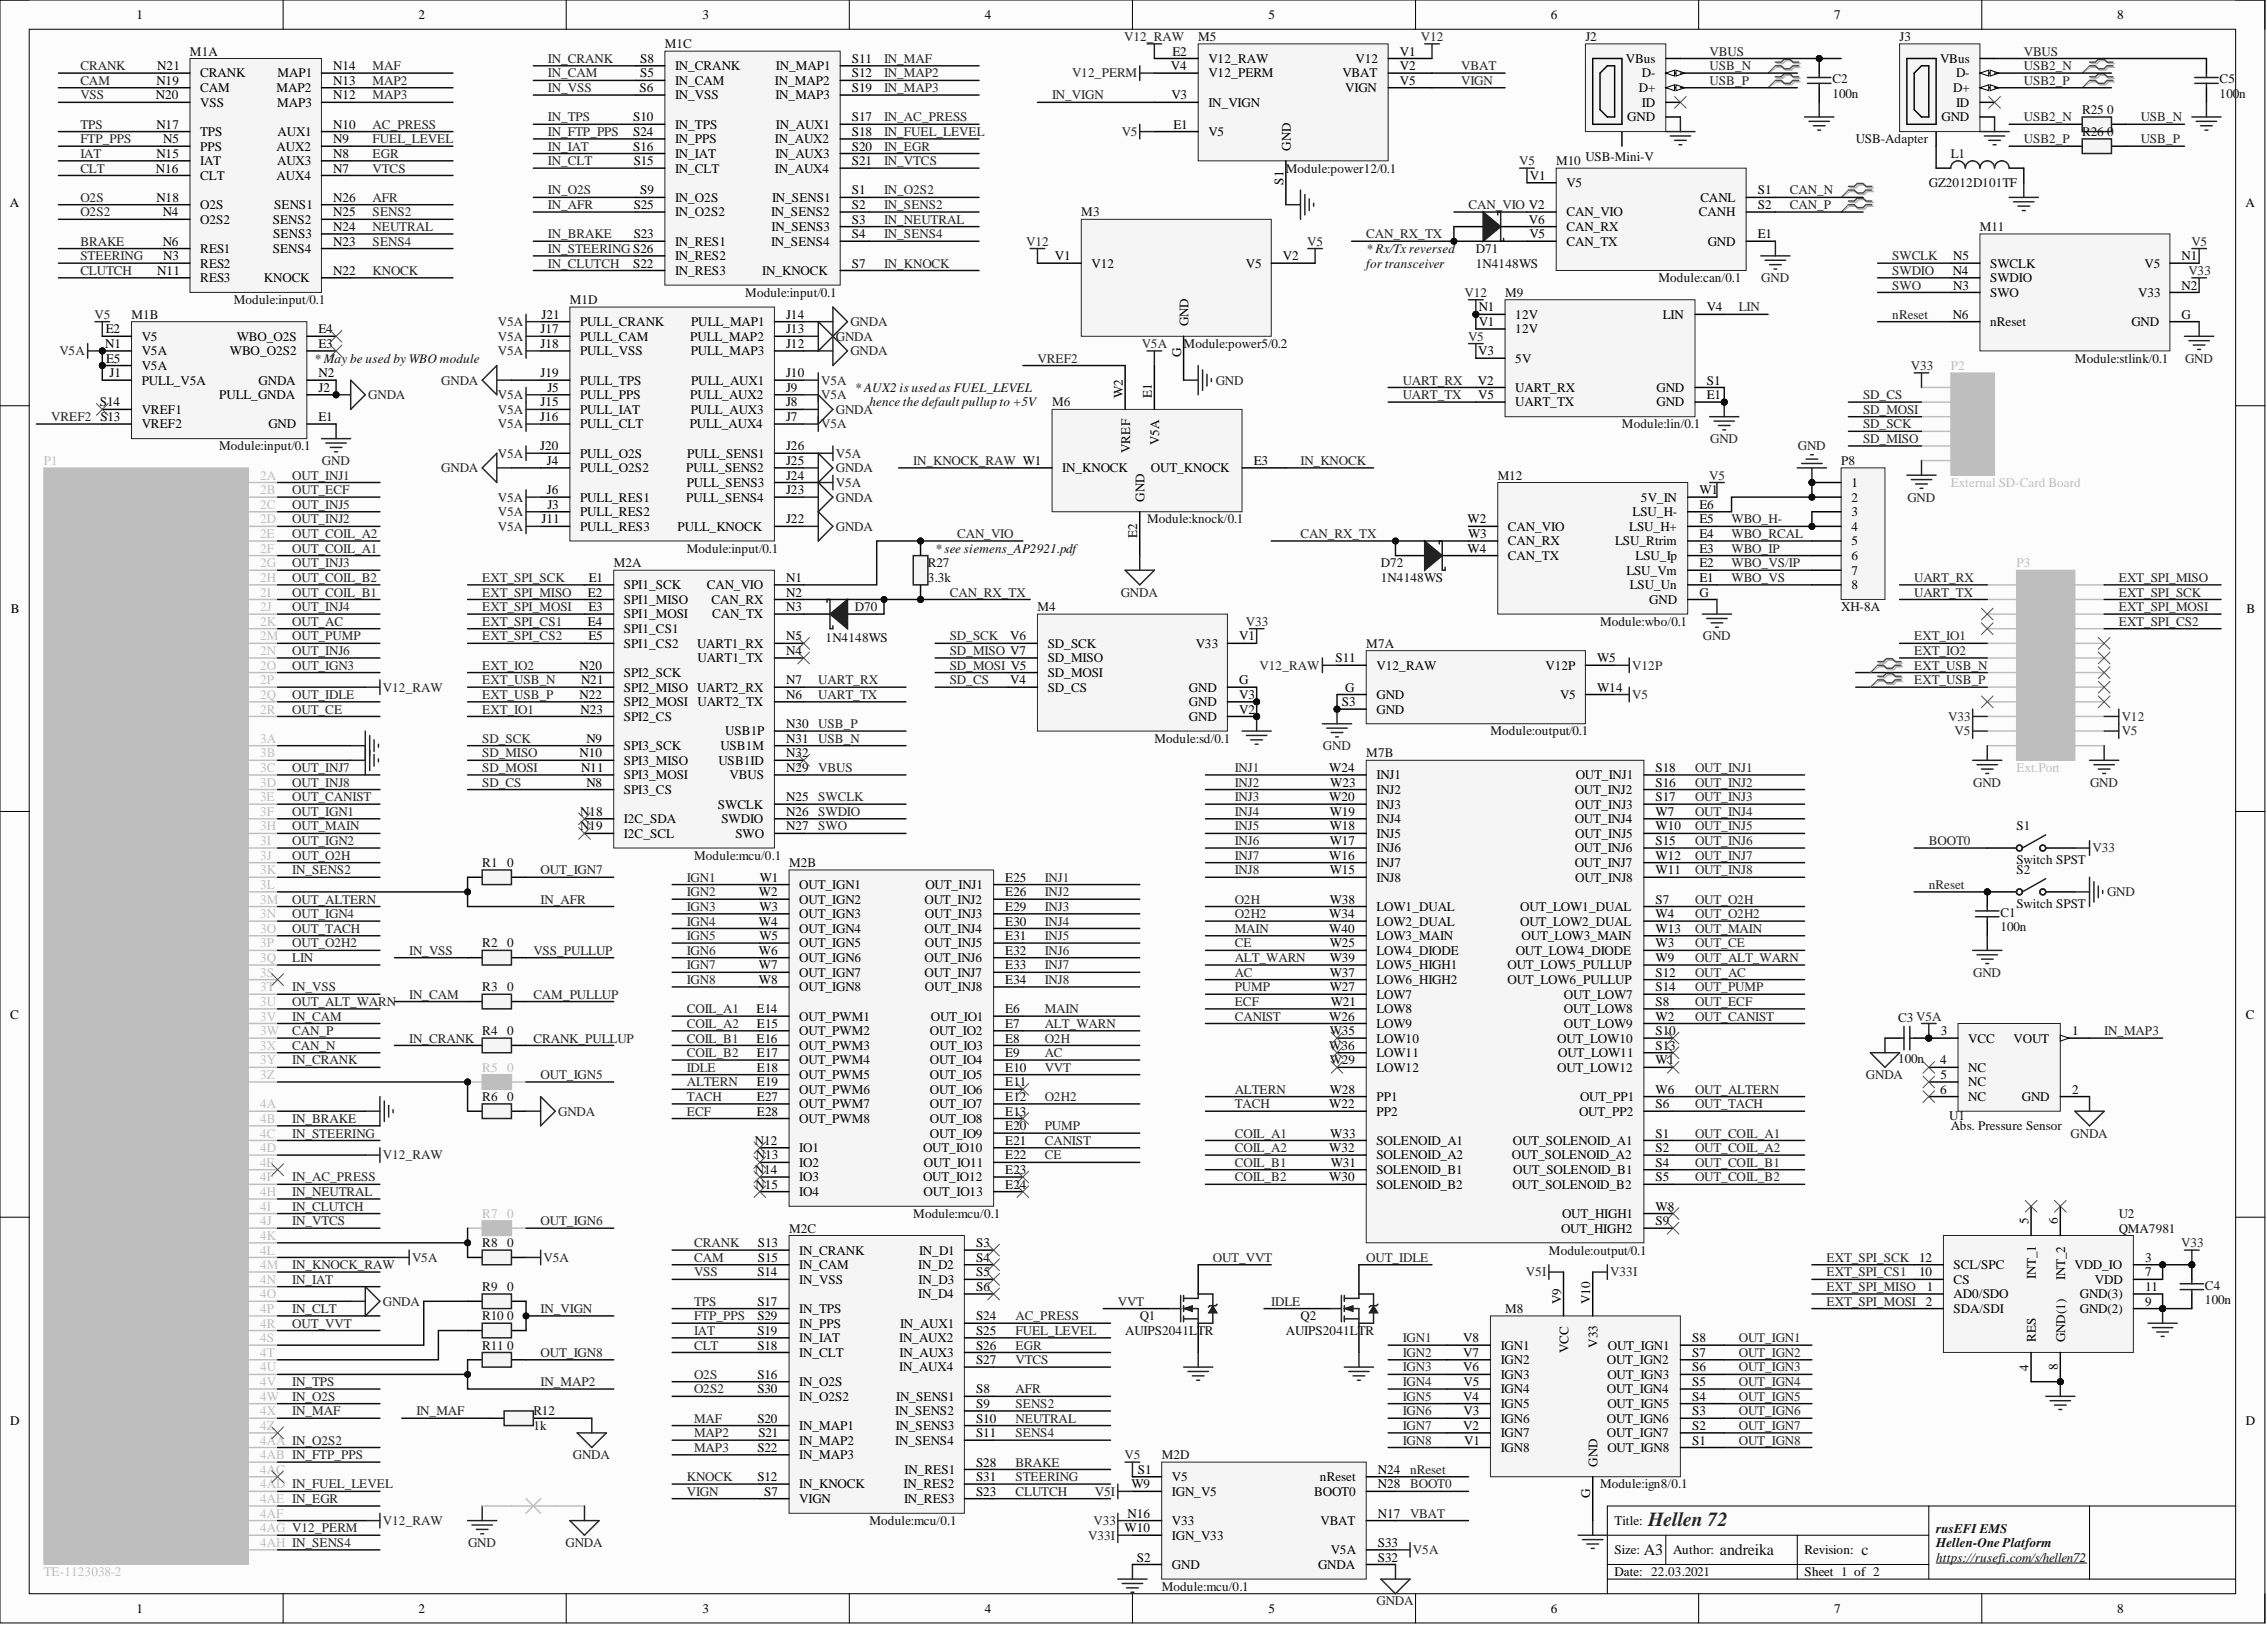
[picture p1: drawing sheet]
<svg xmlns="http://www.w3.org/2000/svg" width="393mm" height="282mm" viewBox="0 0 393 282" stroke-linecap="round" stroke-linejoin="round" font-family="sans-serif">
<defs><g id="words">
<text font-size="3.5" fill="#262626" x="286" y="264.7">Hellen 72</text>
<g font-size="2.8" fill="#0e0e0e">
<text x="285.2" y="269.8">A3</text>
<text x="298.4" y="269.8">andreika</text>
<text x="323" y="269.8">c</text>
</g>
<g font-size="2.3">
<text x="23.7" y="3.3">1</text>
<text x="72.6" y="3.3">2</text>
<text x="121.9" y="3.3">3</text>
<text x="170.9" y="3.3">4</text>
<text x="220.1" y="3.3">5</text>
<text x="269.1" y="3.3">6</text>
<text x="318.3" y="3.3">7</text>
<text x="367.4" y="3.3">8</text>
<text x="111" y="10.9">S8</text>
<text x="147.8" y="10.9">S11</text>
<text x="203.4" y="9.6">E2</text>
<text x="209.7" y="10.9">V12_RAW</text>
<text x="235.2" y="10.9">V12</text>
<text x="242.9" y="9.6">V1</text>
<text x="282.1" y="10.9">VBus</text>
<text x="336.6" y="10.9">VBus</text>
<text x="27" y="17.2">N20</text>
<text x="27.1" y="14.7">N19</text>
<text x="27.3" y="12.2">N21</text>
<text x="34.7" y="16">CAM</text>
<text x="34.7" y="13.4">CRANK</text>
<text x="48" y="16">MAP2</text>
<text x="48.2" y="13.4">MAP1</text>
<text x="57.8" y="17.2">N12</text>
<text x="57.8" y="14.7">N13</text>
<text x="57.8" y="12.2">N14</text>
<text x="111" y="16">S6</text>
<text x="111" y="13.4">S5</text>
<text x="117.1" y="14.7">IN_CAM</text>
<text x="117.1" y="17.2">IN_VSS</text>
<text x="117.1" y="12.2">IN_CRANK</text>
<text x="134.5" y="14.7">IN_MAP2</text>
<text x="134.5" y="17.2">IN_MAP3</text>
<text x="134.6" y="12.2">IN_MAP1</text>
<text x="147.8" y="13.4">S12</text>
<text x="147.8" y="16">S19</text>
<text x="203.2" y="12.2">V4</text>
<text x="203.3" y="17.2">V3</text>
<text x="209.7" y="13.4">V12_PERM</text>
<text x="232.9" y="13.4">VBAT</text>
<text x="233.4" y="16">VIGN</text>
<text x="242.9" y="12.2">V2</text>
<text x="242.9" y="14.7">V5</text>
<text x="284.4" y="16">D+</text>
<text x="284.9" y="13.4">D-</text>
<text x="338.9" y="16">D+</text>
<text x="339.4" y="13.4">D-</text>
<text x="27.1" y="22.3">N17</text>
<text x="34.7" y="23.6">TPS</text>
<text x="34.7" y="18.5">VSS</text>
<text x="48.1" y="18.5">MAP3</text>
<text x="48.2" y="23.6">AUX1</text>
<text x="57.8" y="22.3">N10</text>
<text x="109.9" y="21.1">S10</text>
<text x="109.9" y="23.6">S24</text>
<text x="117.1" y="22.3">IN_TPS</text>
<text x="134.6" y="22.3">IN_AUX1</text>
<text x="147.8" y="21.1">S17</text>
<text x="147.8" y="23.6">S18</text>
<text x="203.6" y="22.3">E1</text>
<text x="209.7" y="23.6">V5</text>
<text x="209.7" y="18.5">IN_VIGN</text>
<text x="282.4" y="21.1">GND</text>
<text x="284.9" y="18.5">ID</text>
<text x="336.9" y="21.1">GND</text>
<text x="339.4" y="18.5">ID</text>
<text x="27" y="29.9">N16</text>
<text x="27.1" y="27.4">N15</text>
<text x="28.3" y="24.9">N5</text>
<text x="34.7" y="26.1">PPS</text>
<text x="34.7" y="28.7">IAT</text>
<text x="48" y="26.1">AUX2</text>
<text x="48.1" y="28.7">AUX3</text>
<text x="57.8" y="29.9">N7</text>
<text x="57.8" y="27.4">N8</text>
<text x="57.8" y="24.9">N9</text>
<text x="109.9" y="26.1">S16</text>
<text x="109.9" y="28.7">S15</text>
<text x="117.1" y="29.9">IN_CLT</text>
<text x="117.1" y="27.4">IN_IAT</text>
<text x="117.1" y="24.9">IN_PPS</text>
<text x="134.5" y="24.9">IN_AUX2</text>
<text x="134.5" y="29.9">IN_AUX4</text>
<text x="134.5" y="27.4">IN_AUX3</text>
<text x="147.8" y="26.1">S20</text>
<text x="147.8" y="28.7">S21</text>
<text x="224" y="26.1" transform="rotate(-90 224 26.1)">GND</text>
<text x="1.7" y="35.9">A</text>
<text x="27.1" y="35">N18</text>
<text x="34.7" y="31.2">CLT</text>
<text x="48" y="31.2">AUX4</text>
<text x="57.8" y="35">N26</text>
<text x="111" y="33.7">S9</text>
<text x="117.1" y="35">IN_O2S</text>
<text x="134" y="35">IN_SENS1</text>
<text x="147.8" y="33.7">S1</text>
<text x="222.7" y="32" transform="rotate(-90 222.7 32)">S1</text>
<text x="265.5" y="31.2">V1</text>
<text x="271.8" y="32.5">V5</text>
<text x="295" y="35">CANL</text>
<text x="305" y="33.7">S1</text>
<text x="389.6" y="35.9">A</text>
<text x="28.2" y="37.5">N4</text>
<text x="34.7" y="38.8">O2S2</text>
<text x="34.7" y="36.3">O2S</text>
<text x="47.3" y="38.8">SENS2</text>
<text x="47.4" y="41.3">SENS3</text>
<text x="47.6" y="36.3">SENS1</text>
<text x="57.8" y="40.1">N24</text>
<text x="57.8" y="37.5">N25</text>
<text x="109.9" y="41.3">S23</text>
<text x="109.9" y="36.3">S25</text>
<text x="117.1" y="37.5">IN_O2S2</text>
<text x="133.8" y="37.5">IN_SENS2</text>
<text x="133.9" y="40.1">IN_SENS3</text>
<text x="147.8" y="36.3">S2</text>
<text x="147.8" y="38.8">S3</text>
<text x="147.8" y="41.3">S4</text>
<text x="265.3" y="38.8">V6</text>
<text x="265.4" y="41.3">V5</text>
<text x="271.8" y="37.5">CAN_VIO</text>
<text x="271.8" y="40.1">CAN_RX</text>
<text x="294.8" y="37.5">CANH</text>
<text x="305" y="36.3">S2</text>
<text x="305" y="41.3">E1</text>
<text x="27.3" y="47.7">N11</text>
<text x="28.2" y="42.6">N6</text>
<text x="28.3" y="45.1">N3</text>
<text x="34.7" y="46.4">RES2</text>
<text x="34.7" y="43.9">RES1</text>
<text x="47.3" y="43.9">SENS4</text>
<text x="57.8" y="47.7">N22</text>
<text x="57.8" y="42.6">N23</text>
<text x="109.9" y="46.4">S22</text>
<text x="117.1" y="47.7">IN_RES3</text>
<text x="117.1" y="42.6">IN_RES1</text>
<text x="117.1" y="45.1">IN_RES2</text>
<text x="132.3" y="47.7">IN_KNOCK</text>
<text x="133.8" y="42.6">IN_SENS4</text>
<text x="147.8" y="46.4">S7</text>
<text x="183.1" y="45.1">V1</text>
<text x="189.4" y="46.4">V12</text>
<text x="216.2" y="46.4">V5</text>
<text x="222.6" y="45.1">V2</text>
<text x="271.8" y="42.6">CAN_TX</text>
<text x="296.3" y="42.6">GND</text>
<text x="338.8" y="47.7">N4</text>
<text x="338.9" y="45.1">N5</text>
<text x="345.3" y="46.4">SWCLK</text>
<text x="372.1" y="46.4">V5</text>
<text x="378.5" y="45.1">N1</text>
<text x="34.7" y="48.9">RES3</text>
<text x="45.8" y="48.9">KNOCK</text>
<text x="338.9" y="50.2">N3</text>
<text x="345.3" y="51.5">SWO</text>
<text x="345.3" y="48.9">SWDIO</text>
<text x="371" y="51.5">V33</text>
<text x="378.5" y="50.2">N2</text>
<text x="18.3" y="57.8">E2</text>
<text x="24.6" y="59.1">V5</text>
<text x="41.1" y="59.1">WBO_O2S</text>
<text x="55.3" y="57.8">E4</text>
<text x="93.8" y="57.8">J17</text>
<text x="94" y="55.3">J21</text>
<text x="100.7" y="59.1">PULL_CAM</text>
<text x="100.7" y="56.6">PULL_CRANK</text>
<text x="119.8" y="59.1">PULL_MAP2</text>
<text x="119.9" y="56.6">PULL_MAP1</text>
<text x="136.4" y="57.8">J13</text>
<text x="136.4" y="55.3">J14</text>
<text x="206.2" y="56.6" transform="rotate(-90 206.2 56.6)">GND</text>
<text x="256.6" y="56.6">V1</text>
<text x="256.6" y="54">N1</text>
<text x="262.9" y="57.8">12V</text>
<text x="262.9" y="55.3">12V</text>
<text x="288.5" y="55.3">LIN</text>
<text x="296.1" y="54">V4</text>
<text x="338.8" y="55.3">N6</text>
<text x="345.3" y="56.6">nReset</text>
<text x="369.8" y="56.6">GND</text>
<text x="378.5" y="55.3">G</text>
<text x="18.3" y="60.4">N1</text>
<text x="18.4" y="62.9">E5</text>
<text x="19" y="65.4">J1</text>
<text x="24.6" y="61.6">V5A</text>
<text x="24.6" y="64.2">V5A</text>
<text x="39.9" y="61.6">WBO_O2S2</text>
<text x="55.3" y="65.4">N2</text>
<text x="55.3" y="60.4">E3</text>
<text x="93.8" y="60.4">J18</text>
<text x="93.8" y="65.4">J19</text>
<text x="100.7" y="61.6">PULL_VSS</text>
<text x="119.8" y="61.6">PULL_MAP3</text>
<text x="136.4" y="65.4">J10</text>
<text x="136.4" y="60.4">J12</text>
<text x="204.9" y="62" transform="rotate(-90 204.9 62)">G</text>
<text x="256.5" y="61.6">V3</text>
<text x="262.9" y="62.9">5V</text>
<text x="17.3" y="70.5">S14</text>
<text x="24.6" y="66.7">PULL_V5A</text>
<text x="24.6" y="71.8">VREF1</text>
<text x="38" y="69.2">PULL_GNDA</text>
<text x="44.9" y="66.7">GNDA</text>
<text x="55.3" y="68">J2</text>
<text x="93.8" y="70.5">J15</text>
<text x="95" y="68">J5</text>
<text x="100.7" y="69.2">PULL_PPS</text>
<text x="100.7" y="71.8">PULL_IAT</text>
<text x="100.7" y="66.7">PULL_TPS</text>
<text x="119.8" y="69.2">PULL_AUX2</text>
<text x="119.8" y="71.8">PULL_AUX3</text>
<text x="119.9" y="66.7">PULL_AUX1</text>
<text x="136.4" y="70.5">J8</text>
<text x="136.4" y="68">J9</text>
<text x="194.8" y="69" transform="rotate(-90 194.8 69)">W2</text>
<text x="199.9" y="69" transform="rotate(-90 199.9 69)">E1</text>
<text x="256.4" y="66.7">V2</text>
<text x="256.5" y="69.2">V5</text>
<text x="262.9" y="68">UART_RX</text>
<text x="262.9" y="70.5">UART_TX</text>
<text x="287.4" y="68">GND</text>
<text x="287.4" y="70.5">GND</text>
<text x="296.1" y="66.7">S1</text>
<text x="296.1" y="69.2">E1</text>
<text x="24.6" y="74.3">VREF2</text>
<text x="46.6" y="74.3">GND</text>
<text x="55.3" y="73">E1</text>
<text x="93.7" y="73">J16</text>
<text x="100.7" y="74.3">PULL_CLT</text>
<text x="119.7" y="74.3">PULL_AUX4</text>
<text x="136.4" y="73">J7</text>
<text x="201.1" y="77.2" transform="rotate(-90 201.1 77.2)">V5A</text>
<text x="93.7" y="78.1">J20</text>
<text x="94.9" y="80.7">J4</text>
<text x="100.7" y="81.9">PULL_O2S2</text>
<text x="100.7" y="79.4">PULL_O2S</text>
<text x="119.1" y="81.9">PULL_SENS2</text>
<text x="119.2" y="79.4">PULL_SENS1</text>
<text x="136.4" y="83.2">J24</text>
<text x="136.4" y="80.7">J25</text>
<text x="136.4" y="78.1">J26</text>
<text x="184.3" y="81.9">IN_KNOCK</text>
<text x="196.1" y="78.5" transform="rotate(-90 196.1 78.5)">VREF</text>
<text x="199.7" y="81.9">OUT_KNOCK</text>
<text x="217.5" y="80.7">E3</text>
<text x="94.9" y="85.7">J6</text>
<text x="95" y="88.3">J3</text>
<text x="100.7" y="89.5">PULL_RES2</text>
<text x="100.7" y="87">PULL_RES1</text>
<text x="119.1" y="87">PULL_SENS4</text>
<text x="119.2" y="84.5">PULL_SENS3</text>
<text x="136.4" y="85.7">J23</text>
<text x="198.6" y="87" transform="rotate(-90 198.6 87)">GND</text>
<text x="283.3" y="89.5">LSU_H-</text>
<text x="284.7" y="87">5V_IN</text>
<text x="294.9" y="85.7">W1</text>
<text x="294.9" y="88.3">E6</text>
<text x="321.2" y="84.5">1</text>
<text x="321.2" y="87">2</text>
<text x="321.2" y="89.5">3</text>
<text x="94" y="90.8">J11</text>
<text x="100.7" y="92.1">PULL_RES3</text>
<text x="117.6" y="92.1">PULL_KNOCK</text>
<text x="136.4" y="90.8">J22</text>
<text x="197.3" y="93.2" transform="rotate(-90 197.3 93.2)">E2</text>
<text x="254.6" y="90.8">W2</text>
<text x="254.6" y="95.9">W4</text>
<text x="254.7" y="93.3">W3</text>
<text x="261.6" y="92.1">CAN_VIO</text>
<text x="261.6" y="94.6">CAN_RX</text>
<text x="280.2" y="94.6">LSU_Rtrim</text>
<text x="282.7" y="92.1">LSU_H+</text>
<text x="294.9" y="95.9">E3</text>
<text x="294.9" y="93.3">E4</text>
<text x="294.9" y="90.8">E5</text>
<text x="321.2" y="92.1">4</text>
<text x="321.2" y="94.6">5</text>
<text x="102.2" y="100.9">E1</text>
<text x="136.4" y="100.9">N1</text>
<text x="261.6" y="97.1">CAN_TX</text>
<text x="282.2" y="99.7">LSU_Vm</text>
<text x="283.8" y="97.1">LSU_Ip</text>
<text x="294.9" y="100.9">E1</text>
<text x="294.9" y="98.4">E2</text>
<text x="321.2" y="97.1">6</text>
<text x="321.2" y="99.7">7</text>
<text x="1.9" y="106.4">B</text>
<text x="102" y="103.5">E2</text>
<text x="102.1" y="106">E3</text>
<text x="108.3" y="102.2">SPI1_SCK</text>
<text x="108.3" y="104.7">SPI1_MISO</text>
<text x="108.3" y="107.3">SPI1_MOSI</text>
<text x="122.6" y="102.2">CAN_VIO</text>
<text x="123.5" y="104.7">CAN_RX</text>
<text x="123.6" y="107.3">CAN_TX</text>
<text x="136.4" y="103.5">N2</text>
<text x="136.4" y="106">N3</text>
<text x="282.8" y="102.2">LSU_Un</text>
<text x="286.2" y="104.7">GND</text>
<text x="294.9" y="103.5">G</text>
<text x="321.2" y="102.2">8</text>
<text x="389.8" y="106.4">B</text>
<text x="102" y="108.5">E4</text>
<text x="102.1" y="111.1">E5</text>
<text x="108.3" y="109.8">SPI1_CS1</text>
<text x="108.3" y="112.4">SPI1_CS2</text>
<text x="120.9" y="112.4">UART1_RX</text>
<text x="136.4" y="113.6">N4</text>
<text x="136.4" y="111.1">N5</text>
<text x="175.3" y="111.1">V6</text>
<text x="181.8" y="112.4">SD_SCK</text>
<text x="207.5" y="112.4">V33</text>
<text x="215" y="111.1">V1</text>
<text x="100.6" y="116.2">N20</text>
<text x="100.8" y="118.7">N21</text>
<text x="108.3" y="117.4">SPI2_SCK</text>
<text x="108.3" y="120">SPI2_MISO UART2_RX</text>
<text x="121" y="114.9">UART1_TX</text>
<text x="136.4" y="118.7">N7</text>
<text x="175.3" y="118.7">V4</text>
<text x="181.8" y="120">SD_CS</text>
<text x="181.8" y="117.4">SD_MOSI</text>
<text x="181.8" y="114.9">SD_MISO</text>
<text x="206.3" y="120">GND</text>
<text x="215" y="118.7">G</text>
<text x="231.7" y="114.9">S11</text>
<text x="233.4" y="120">G</text>
<text x="238.8" y="116.2">V12_RAW</text>
<text x="268.2" y="116.2">V12P</text>
<text x="277.1" y="114.9">W5</text>
<text x="277.1" y="120">W14</text>
<text x="100.6" y="121.2">N22</text>
<text x="100.7" y="123.8">N23</text>
<text x="108.3" y="122.5">SPI2_MOSI UART2_TX</text>
<text x="108.3" y="125">SPI2_CS</text>
<text x="136.4" y="121.2">N6</text>
<text x="206.3" y="125">GND</text>
<text x="206.3" y="122.5">GND</text>
<text x="215" y="123.8">V2</text>
<text x="215" y="121.2">V3</text>
<text x="232.8" y="122.5">S3</text>
<text x="238.8" y="123.8">GND</text>
<text x="238.8" y="121.2">GND</text>
<text x="270.7" y="121.2">V5</text>
<text x="100.6" y="131.4">N10</text>
<text x="101.8" y="128.8">N9</text>
<text x="108.3" y="130.1">SPI3_SCK</text>
<text x="125" y="130.1">USB1M</text>
<text x="125.8" y="127.6">USB1P</text>
<text x="136.4" y="126.3">N30</text>
<text x="136.4" y="128.8">N31</text>
<text x="136.4" y="131.4">N32</text>
<text x="100.8" y="133.9">N11</text>
<text x="101.8" y="136.4">N8</text>
<text x="108.3" y="137.7">SPI3_CS</text>
<text x="108.3" y="132.6">SPI3_MISO</text>
<text x="108.3" y="135.2">SPI3_MOSI</text>
<text x="124.7" y="132.6">USB1ID</text>
<text x="126.6" y="135.2">VBUS</text>
<text x="136.4" y="133.9">N29</text>
<text x="230.6" y="133.9">W24</text>
<text x="230.8" y="136.4">W23</text>
<text x="238.8" y="137.7">INJ2</text>
<text x="238.8" y="135.2">INJ1</text>
<text x="273.2" y="137.7">OUT_INJ2</text>
<text x="273.4" y="135.2">OUT_INJ1</text>
<text x="287.3" y="136.4">S16</text>
<text x="287.3" y="133.9">S18</text>
<text x="100.7" y="141.5">N18</text>
<text x="108.3" y="142.8">I2C_SDA</text>
<text x="124.6" y="140.3">SWCLK</text>
<text x="125.2" y="142.8">SWDIO</text>
<text x="136.4" y="139">N25</text>
<text x="136.4" y="141.5">N26</text>
<text x="230.6" y="139">W20</text>
<text x="230.7" y="141.5">W19</text>
<text x="238.8" y="142.8">INJ4</text>
<text x="238.8" y="140.3">INJ3</text>
<text x="273.2" y="142.8">OUT_INJ4</text>
<text x="273.3" y="140.3">OUT_INJ3</text>
<text x="287.3" y="139">S17</text>
<text x="287.3" y="141.5">W7</text>
<text x="100.7" y="144.1">N19</text>
<text x="108.3" y="145.3">I2C_SCL</text>
<text x="127.6" y="145.3">SWO</text>
<text x="136.4" y="144.1">N27</text>
<text x="230.6" y="149.1">W16</text>
<text x="230.7" y="146.6">W17</text>
<text x="230.7" y="144.1">W18</text>
<text x="238.8" y="147.9">INJ6</text>
<text x="238.8" y="145.3">INJ5</text>
<text x="273.2" y="147.9">OUT_INJ6</text>
<text x="273.3" y="145.3">OUT_INJ5</text>
<text x="287.3" y="146.6">S15</text>
<text x="287.3" y="144.1">W10</text>
<text x="287.3" y="149.1">W12</text>
<text x="131.7" y="155.5">W2</text>
<text x="131.8" y="152.9">W1</text>
<text x="138.7" y="154.2">OUT_IGN1</text>
<text x="160.6" y="154.2">OUT_INJ1</text>
<text x="174.4" y="152.9">E25</text>
<text x="174.4" y="155.5">E26</text>
<text x="230.7" y="151.7">W15</text>
<text x="238.8" y="152.9">INJ8</text>
<text x="238.8" y="150.4">INJ7</text>
<text x="273.2" y="150.4">OUT_INJ7</text>
<text x="273.3" y="152.9">OUT_INJ8</text>
<text x="287.3" y="151.7">W11</text>
<text x="131.7" y="160.5">W4</text>
<text x="131.8" y="158">W3</text>
<text x="138.7" y="156.7">OUT_IGN2</text>
<text x="138.7" y="159.3">OUT_IGN3</text>
<text x="138.7" y="161.8">OUT_IGN4</text>
<text x="160.4" y="156.7">OUT_INJ2</text>
<text x="160.4" y="161.8">OUT_INJ4</text>
<text x="160.5" y="159.3">OUT_INJ3</text>
<text x="174.4" y="158">E29</text>
<text x="174.4" y="160.5">E30</text>
<text x="230.6" y="159.3">W34</text>
<text x="230.6" y="161.8">W40</text>
<text x="230.7" y="156.7">W38</text>
<text x="238.8" y="160.5">LOW2_DUAL</text>
<text x="238.8" y="158">LOW1_DUAL</text>
<text x="263.8" y="158">OUT_LOW1_DUAL</text>
<text x="263.8" y="160.5">OUT_LOW2_DUAL</text>
<text x="287.3" y="156.7">S7</text>
<text x="287.3" y="159.3">W4</text>
<text x="287.3" y="161.8">W13</text>
<text x="131.7" y="165.6">W6</text>
<text x="131.8" y="163.1">W5</text>
<text x="138.7" y="164.3">OUT_IGN5</text>
<text x="138.7" y="166.9">OUT_IGN6</text>
<text x="160.4" y="166.9">OUT_INJ6</text>
<text x="160.5" y="164.3">OUT_INJ5</text>
<text x="174.4" y="163.1">E31</text>
<text x="174.4" y="165.6">E32</text>
<text x="230.7" y="164.3">W25</text>
<text x="230.7" y="166.9">W39</text>
<text x="238.8" y="165.6">LOW4_DIODE</text>
<text x="238.8" y="163.1">LOW3_MAIN</text>
<text x="263" y="165.6">OUT_LOW4_DIODE</text>
<text x="264" y="163.1">OUT_LOW3_MAIN</text>
<text x="287.3" y="164.3">W3</text>
<text x="287.3" y="166.9">W9</text>
<text x="131.7" y="168.1">W7</text>
<text x="131.7" y="170.7">W8</text>
<text x="138.7" y="169.4">OUT_IGN7</text>
<text x="138.7" y="172">OUT_IGN8</text>
<text x="160.4" y="169.4">OUT_INJ7</text>
<text x="160.5" y="172">OUT_INJ8</text>
<text x="174.4" y="168.1">E33</text>
<text x="174.4" y="170.7">E34</text>
<text x="230.7" y="172">W27</text>
<text x="230.7" y="169.4">W37</text>
<text x="238.8" y="173.2">LOW7</text>
<text x="238.8" y="170.7">LOW6_HIGH2</text>
<text x="238.8" y="168.1">LOW5_HIGH1</text>
<text x="261.6" y="170.7">OUT_LOW6_PULLUP</text>
<text x="261.6" y="168.1">OUT_LOW5_PULLUP</text>
<text x="271.4" y="173.2">OUT_LOW7</text>
<text x="287.3" y="169.4">S12</text>
<text x="287.3" y="172">S14</text>
<text x="1.8" y="176.7">C</text>
<text x="131.2" y="175.8">E14</text>
<text x="131.3" y="178.3">E15</text>
<text x="138.7" y="177">OUT_PWM1</text>
<text x="138.7" y="179.6">OUT_PWM2</text>
<text x="161.3" y="179.6">OUT_IO2</text>
<text x="161.5" y="177">OUT_IO1</text>
<text x="174.4" y="175.8">E6</text>
<text x="174.4" y="178.3">E7</text>
<text x="230.6" y="177">W26</text>
<text x="230.7" y="179.6">W35</text>
<text x="230.9" y="174.5">W21</text>
<text x="238.8" y="175.8">LOW8</text>
<text x="238.8" y="178.3">LOW9</text>
<text x="271.4" y="175.8">OUT_LOW8</text>
<text x="271.4" y="178.3">OUT_LOW9</text>
<text x="287.3" y="174.5">S8</text>
<text x="287.3" y="179.6">S10</text>
<text x="287.3" y="177">W2</text>
<text x="336.8" y="179.6">3</text>
<text x="359.5" y="179.6">1</text>
<text x="389.7" y="176.7">C</text>
<text x="131.2" y="180.8">E16</text>
<text x="131.3" y="183.4">E17</text>
<text x="131.3" y="185.9">E18</text>
<text x="138.7" y="182.1">OUT_PWM3</text>
<text x="138.7" y="184.6">OUT_PWM4</text>
<text x="161.3" y="184.6">OUT_IO4</text>
<text x="161.4" y="182.1">OUT_IO3</text>
<text x="174.4" y="180.8">E8</text>
<text x="174.4" y="183.4">E9</text>
<text x="174.4" y="185.9">E10</text>
<text x="230.6" y="182.1">W36</text>
<text x="230.7" y="184.6">W29</text>
<text x="238.8" y="185.9">LOW12</text>
<text x="238.8" y="180.8">LOW10</text>
<text x="238.8" y="183.4">LOW11</text>
<text x="270.2" y="180.8">OUT_LOW10</text>
<text x="270.2" y="185.9">OUT_LOW12</text>
<text x="270.4" y="183.4">OUT_LOW11</text>
<text x="287.3" y="182.1">S13</text>
<text x="287.3" y="184.6">W1</text>
<text x="336.6" y="184.6">4</text>
<text x="341.5" y="180.8">VCC</text>
<text x="341.5" y="185.9">NC</text>
<text x="349.4" y="180.8">VOUT</text>
<text x="131.3" y="188.4">E19</text>
<text x="131.3" y="191">E27</text>
<text x="138.7" y="187.2">OUT_PWM5</text>
<text x="138.7" y="189.7">OUT_PWM6</text>
<text x="161.3" y="187.2">OUT_IO5</text>
<text x="161.3" y="189.7">OUT_IO6</text>
<text x="174.4" y="188.4">E11</text>
<text x="174.4" y="191">E12</text>
<text x="230.7" y="189.7">W28</text>
<text x="238.8" y="191">PP1</text>
<text x="274.2" y="191">OUT_PP1</text>
<text x="287.3" y="189.7">W6</text>
<text x="336.6" y="189.7">6</text>
<text x="336.7" y="187.2">5</text>
<text x="341.5" y="188.4">NC</text>
<text x="341.5" y="191">NC</text>
<text x="350.8" y="191">GND</text>
<text x="359.5" y="189.7">2</text>
<text x="131.3" y="193.5">E28</text>
<text x="138.7" y="192.2">OUT_PWM7</text>
<text x="138.7" y="194.8">OUT_PWM8</text>
<text x="161.3" y="192.2">OUT_IO7</text>
<text x="161.3" y="194.8">OUT_IO8</text>
<text x="161.3" y="197.3">OUT_IO9</text>
<text x="174.4" y="193.5">E13</text>
<text x="174.4" y="196">E20</text>
<text x="230.6" y="192.2">W22</text>
<text x="230.8" y="197.3">W33</text>
<text x="238.8" y="193.5">PP2</text>
<text x="274" y="193.5">OUT_PP2</text>
<text x="287.3" y="197.3">S1</text>
<text x="287.3" y="192.2">S6</text>
<text x="131" y="198.6">N12</text>
<text x="131" y="203.7">N14</text>
<text x="131.2" y="201.1">N13</text>
<text x="138.7" y="199.9">IO1</text>
<text x="138.7" y="202.4">IO2</text>
<text x="160.2" y="199.9">OUT_IO10</text>
<text x="160.3" y="202.4">OUT_IO11</text>
<text x="174.4" y="198.6">E21</text>
<text x="174.4" y="201.1">E22</text>
<text x="174.4" y="203.7">E23</text>
<text x="230.6" y="199.9">W32</text>
<text x="230.9" y="202.4">W31</text>
<text x="238.8" y="203.7">SOLENOID_B1</text>
<text x="238.8" y="201.1">SOLENOID_A2</text>
<text x="238.8" y="198.6">SOLENOID_A1</text>
<text x="262.3" y="201.1">OUT_SOLENOID_A2</text>
<text x="262.5" y="198.6">OUT_SOLENOID_A1</text>
<text x="262.6" y="203.7">OUT_SOLENOID_B1</text>
<text x="287.3" y="199.9">S2</text>
<text x="287.3" y="202.4">S4</text>
<text x="131.1" y="206.2">N15</text>
<text x="138.7" y="204.9">IO3</text>
<text x="138.7" y="207.5">IO4</text>
<text x="160.2" y="204.9">OUT_IO12</text>
<text x="160.2" y="207.5">OUT_IO13</text>
<text x="174.4" y="206.2">E24</text>
<text x="230.6" y="204.9">W30</text>
<text x="238.8" y="206.2">SOLENOID_B2</text>
<text x="262.4" y="206.2">OUT_SOLENOID_B2</text>
<text x="287.3" y="204.9">S5</text>
<text x="287.3" y="210">W8</text>
<text x="270.9" y="213.8">OUT_HIGH2</text>
<text x="271" y="211.3">OUT_HIGH1</text>
<text x="287.3" y="212.5">S9</text>
<text x="352" y="212.3" transform="rotate(-90 352 212.3)">5</text>
<text x="357.1" y="212.3" transform="rotate(-90 357.1 212.3)">6</text>
<text x="131.4" y="221.4">S14</text>
<text x="131.5" y="216.3">S13</text>
<text x="131.5" y="218.9">S15</text>
<text x="138.7" y="217.6">IN_CRANK</text>
<text x="138.7" y="220.1">IN_CAM</text>
<text x="159.3" y="220.1">IN_D2</text>
<text x="159.5" y="217.6">IN_D1</text>
<text x="169.4" y="216.3">S3</text>
<text x="169.4" y="218.9">S4</text>
<text x="169.4" y="221.4">S5</text>
<text x="333" y="218.9">12</text>
<text x="333" y="221.4">10</text>
<text x="339" y="220.1">SCL/SPC</text>
<text x="353.3" y="221.9" transform="rotate(-90 353.3 221.9)">INT_1</text>
<text x="359.9" y="220.1">VDD_IO</text>
<text x="372.2" y="221.4">7</text>
<text x="372.2" y="218.9">3</text>
<text x="131.4" y="226.5">S17</text>
<text x="138.7" y="222.7">IN_VSS</text>
<text x="138.7" y="227.7">IN_TPS</text>
<text x="159.3" y="225.2">IN_D4</text>
<text x="159.4" y="222.7">IN_D3</text>
<text x="169.4" y="223.9">S6</text>
<text x="270.9" y="226.2" transform="rotate(-90 270.9 226.2)">V9</text>
<text x="275.9" y="226.2" transform="rotate(-90 275.9 226.2)">V10</text>
<text x="334.2" y="226.5">2</text>
<text x="334.3" y="223.9">1</text>
<text x="339" y="222.7">CS</text>
<text x="339" y="225.2">AD0/SDO</text>
<text x="339" y="227.7">SDA/SDI</text>
<text x="358.3" y="222.1" transform="rotate(-90 358.3 222.1)">INT_2</text>
<text x="360.9" y="227.7">GND(2)</text>
<text x="360.9" y="225.2">GND(3)</text>
<text x="363.5" y="222.7">VDD</text>
<text x="372.2" y="226.5">9</text>
<text x="372.2" y="223.9">11</text>
<text x="131.4" y="231.6">S19</text>
<text x="131.4" y="229">S29</text>
<text x="138.7" y="232.8">IN_IAT</text>
<text x="138.7" y="230.3">IN_PPS</text>
<text x="156" y="232.8">IN_AUX2</text>
<text x="156.2" y="230.3">IN_AUX1</text>
<text x="169.4" y="229">S24</text>
<text x="169.4" y="231.6">S25</text>
<text x="253.9" y="232.8">V8</text>
<text x="277.2" y="233.8" transform="rotate(-90 277.2 233.8)">V33</text>
<text x="293.6" y="232.8">S8</text>
<text x="353.3" y="232.8" transform="rotate(-90 353.3 232.8)">RES</text>
<text x="358.3" y="232.8" transform="rotate(-90 358.3 232.8)">GND(1)</text>
<text x="131.4" y="239.2">S16</text>
<text x="131.4" y="234.1">S18</text>
<text x="138.7" y="235.4">IN_CLT</text>
<text x="156" y="237.9">IN_AUX4</text>
<text x="156.1" y="235.4">IN_AUX3</text>
<text x="169.4" y="234.1">S26</text>
<text x="169.4" y="236.6">S27</text>
<text x="253.9" y="237.9">V6</text>
<text x="253.9" y="235.4">V7</text>
<text x="260.4" y="239.2">IGN3</text>
<text x="260.4" y="236.6">IGN2</text>
<text x="260.4" y="234.1">IGN1</text>
<text x="272.1" y="234.7" transform="rotate(-90 272.1 234.7)">VCC</text>
<text x="278.8" y="236.6">OUT_IGN2</text>
<text x="278.9" y="239.2">OUT_IGN3</text>
<text x="279" y="234.1">OUT_IGN1</text>
<text x="293.6" y="237.9">S6</text>
<text x="293.6" y="235.4">S7</text>
<text x="352" y="237.7" transform="rotate(-90 352 237.7)">4</text>
<text x="357.1" y="237.6" transform="rotate(-90 357.1 237.6)">8</text>
<text x="131.4" y="241.7">S30</text>
<text x="138.7" y="240.4">IN_O2S</text>
<text x="138.7" y="243">IN_O2S2</text>
<text x="155.3" y="245.5">IN_SENS2</text>
<text x="155.5" y="243">IN_SENS1</text>
<text x="169.4" y="241.7">S8</text>
<text x="169.4" y="244.2">S9</text>
<text x="253.9" y="243">V4</text>
<text x="254" y="240.4">V5</text>
<text x="254" y="245.5">V3</text>
<text x="260.4" y="244.2">IGN5</text>
<text x="260.4" y="241.7">IGN4</text>
<text x="278.8" y="241.7">OUT_IGN4</text>
<text x="278.9" y="244.2">OUT_IGN5</text>
<text x="293.6" y="245.5">S3</text>
<text x="293.6" y="243">S4</text>
<text x="293.6" y="240.4">S5</text>
<text x="1.8" y="247.1">D</text>
<text x="131.4" y="246.8">S20</text>
<text x="131.4" y="251.8">S22</text>
<text x="131.6" y="249.3">S21</text>
<text x="138.7" y="248">IN_MAP1</text>
<text x="138.7" y="250.6">IN_MAP2</text>
<text x="155.3" y="250.6">IN_SENS4</text>
<text x="155.4" y="248">IN_SENS3</text>
<text x="169.4" y="246.8">S10</text>
<text x="169.4" y="249.3">S11</text>
<text x="253.9" y="248">V2</text>
<text x="254" y="250.6">V1</text>
<text x="260.4" y="246.8">IGN6</text>
<text x="260.4" y="249.3">IGN7</text>
<text x="260.4" y="251.8">IGN8</text>
<text x="278.8" y="249.3">OUT_IGN7</text>
<text x="278.8" y="246.8">OUT_IGN6</text>
<text x="278.9" y="251.8">OUT_IGN8</text>
<text x="293.6" y="250.6">S1</text>
<text x="293.6" y="248">S2</text>
<text x="389.7" y="247.1">D</text>
<text x="131.4" y="256.9">S12</text>
<text x="138.7" y="253.1">IN_MAP3</text>
<text x="156.9" y="255.6">IN_RES1</text>
<text x="169.4" y="254.4">S28</text>
<text x="169.4" y="256.9">S31</text>
<text x="197.4" y="255.6">S1</text>
<text x="203.3" y="256.9">V5</text>
<text x="229" y="256.9">nReset</text>
<text x="239.1" y="255.6">N24</text>
<text x="277.2" y="254.4" transform="rotate(-90 277.2 254.4)">GND</text>
<text x="132.6" y="259.5">S7</text>
<text x="138.7" y="260.7">VIGN</text>
<text x="138.7" y="258.2">IN_KNOCK</text>
<text x="156.8" y="258.2">IN_RES2</text>
<text x="156.9" y="260.7">IN_RES3</text>
<text x="169.4" y="259.5">S23</text>
<text x="195.6" y="263.3">N16</text>
<text x="196.3" y="258.2">W9</text>
<text x="203.3" y="259.5">IGN_V5</text>
<text x="228" y="259.5">BOOT0</text>
<text x="239.1" y="263.3">N17</text>
<text x="239.1" y="258.2">N28</text>
<text x="275.9" y="259.8" transform="rotate(-90 275.9 259.8)">G</text>
<text x="195.1" y="265.8">W10</text>
<text x="203.3" y="264.5">V33</text>
<text x="203.3" y="267.1">IGN_V33</text>
<text x="229.1" y="264.5">VBAT</text>
<text x="230.9" y="269.6">V5A</text>
<text x="239.1" y="268.3">S33</text>
<text x="280.2" y="264.5">Title:</text>
<text x="280.2" y="269.6">Size:</text>
<text x="290.3" y="269.6">Author:</text>
<text x="313.1" y="269.6">Revision:</text>
<text x="197.3" y="270.9">S2</text>
<text x="203.3" y="272.1">GND</text>
<text x="228.7" y="272.1">GNDA</text>
<text x="239.1" y="270.9">S32</text>
<text x="280.2" y="273.4">Date: 22.03.2021</text>
<text x="313.1" y="273.4">Sheet 1 of 2</text>
<text x="23.7" y="279.7">1</text>
<text x="72.6" y="279.7">2</text>
<text x="121.9" y="279.7">3</text>
<text x="170.9" y="279.7">4</text>
<text x="220.1" y="279.7">5</text>
<text x="269.1" y="279.7">6</text>
<text x="318.3" y="279.7">7</text>
<text x="367.4" y="279.7">8</text>
</g>
<g font-size="2.3" fill="#0e0e0e">
<text x="33" y="9.6">M1A</text>
<text x="115.4" y="8.4">M1C</text>
<text x="207.9" y="7.1">M5</text>
<text x="275.1" y="7.1">J2</text>
<text x="329.6" y="7.1">J3</text>
<text x="317.9" y="14.5">C2</text>
<text x="317.9" y="17">100n</text>
<text x="385.1" y="14.5">C5</text>
<text x="385.1" y="17">100</text>
<text x="388.5" y="17">n</text>
<text x="361.3" y="19.8">R25</text>
<text x="361.3" y="23.6">R26</text>
<text x="365.6" y="19.8">0</text>
<text x="365.6" y="23.6">0</text>
<text x="223.1" y="29.9">Module:power12/0.1</text>
<text x="270" y="28.7">M10</text>
<text x="275.1" y="27.9">USB-Mini-V</text>
<text x="322" y="24.9">USB-Adapter</text>
<text x="338.5" y="27.4">L1</text>
<text x="334.7" y="32.5">GZ2012D101TF</text>
<text x="187.6" y="37.5">M3</text>
<text x="343.5" y="40.1">M11</text>
<text x="237.1" y="43.9">* Rx/Tx reversed</text>
<text x="237.1" y="46.4">for transceiver</text>
<text x="256.1" y="43.9">D71</text>
<text x="256.1" y="46.4">1N4148WS</text>
<text x="40.6" y="52.8">Module:input/0.1</text>
<text x="98.9" y="52.8">M1D</text>
<text x="129.3" y="51.5">Module:input/0.1</text>
<text x="261.1" y="51.5">M9</text>
<text x="287.8" y="48.9">Module:can/0.1</text>
<text x="22.8" y="55.3">M1B</text>
<text x="54.5" y="62.9">* May be used by WBO module</text>
<text x="205.4" y="60.4">Module:power5/0.2</text>
<text x="360" y="62.9">Module:stlink/0.1</text>
<text x="148.3" y="68">* AUX2 is usedas FUEL_LEVEL</text>
<text x="150.9" y="70.5">hence the default pullupto +5V</text>
<text x="182.5" y="70.5">M6</text>
<text x="281.4" y="74.3">Module:lin/0.1</text>
<text x="38" y="78.1">Module:input/0.1</text>
<text x="259.9" y="83.2">M12</text>
<text x="319.5" y="80.7">P8</text>
<text x="119.2" y="95.9">Module:input/0.1</text>
<text x="162.3" y="95.9">* see siemens_AP2921.pdf</text>
<text x="199" y="90.8">Module:knock/0.1</text>
<text x="106.5" y="98.4">M2A</text>
<text x="161" y="98.4">R27</text>
<text x="161" y="100.9">3.3k</text>
<text x="239.6" y="98.4">D72</text>
<text x="239.6" y="100.9">1N4148WS</text>
<text x="148.3" y="106">D70</text>
<text x="180" y="106">M4</text>
<text x="319.5" y="106">XH-8A</text>
<text x="143.2" y="111.3">1N4148WS</text>
<text x="237.1" y="112.4">M7A</text>
<text x="277.6" y="108.5">Module:wbo/0.1</text>
<text x="200.3" y="128.8">Module:sd/0.1</text>
<text x="237.1" y="131.4">M7B</text>
<text x="258.6" y="127.6">Module:output/0.1</text>
<text x="120.4" y="149.1">Module:mcu/0.1</text>
<text x="349.9" y="144.1">S1</text>
<text x="349.9" y="149.9">Switch SPST</text>
<text x="83.7" y="150.4">R1</text>
<text x="88" y="150.4">0</text>
<text x="136.9" y="150.4">M2B</text>
<text x="349.9" y="151.7">S2</text>
<text x="347.1" y="159">C1</text>
<text x="347.1" y="161.6">100n</text>
<text x="349.9" y="157.5">Switch SPST</text>
<text x="83.7" y="164.3">R2</text>
<text x="88" y="164.3">0</text>
<text x="83.7" y="172">R3</text>
<text x="88" y="172">0</text>
<text x="83.7" y="179.6">R4</text>
<text x="88" y="179.6">0</text>
<text x="329.3" y="177.3">C3 V5A</text>
<text x="329.3" y="184.4">100n</text>
<text x="83.7" y="191">R6</text>
<text x="88" y="191">0</text>
<text x="338.2" y="194.3">U1</text>
<text x="338.5" y="196">Abs. Pressure Sensor</text>
<text x="136.9" y="213.8">M2C</text>
<text x="158.5" y="211.3">Module:mcu/0.1</text>
<text x="367.6" y="211.3">U2</text>
<text x="367.6" y="213.8">QMA7981</text>
<text x="83.7" y="216.3">R8</text>
<text x="88" y="216.3">0</text>
<text x="268.7" y="217.6">Module:output/0.1</text>
<text x="83.7" y="223.9">R9</text>
<text x="88" y="223.9">0</text>
<text x="261.1" y="227.7">M8</text>
<text x="382.6" y="223.7">C4</text>
<text x="382.6" y="226.2">100n</text>
<text x="83.7" y="229">R10</text>
<text x="88" y="229">0</text>
<text x="195.2" y="231.6">AUIPS2041LTR</text>
<text x="197.8" y="229">Q1</text>
<text x="223.1" y="231.6">AUIPS2041LTR</text>
<text x="225.6" y="229">Q2</text>
<text x="83.7" y="234.1">R11</text>
<text x="88" y="234.1">0</text>
<text x="92.5" y="245.5">R12</text>
<text x="92.5" y="248">1k</text>
<text x="201.6" y="253.1">M2D</text>
<text x="277.6" y="258.2">Module:ign8/0.1</text>
<text x="150.9" y="264.5">Module:mcu/0.1</text>
<text x="335.9" y="268.4">Hellen-One Platform</text>
<text x="335.9" y="265.9">rusEFI EMS</text>
<text x="201.6" y="275.9">Module:mcu/0.1</text>
<text x="335.9" y="270.9">https://rusefi.com/s/hellen72</text>
</g>
<g font-size="2.3" fill="#262626">
<text x="95.1" y="10.9">IN_CRANK</text>
<text x="153.4" y="10.9">IN_MAF</text>
<text x="195.1" y="7.1">V12_RAW</text>
<text x="246.5" y="7.1">V12</text>
<text x="296.6" y="9.6">VBUS</text>
<text x="351.1" y="9.6">VBUS</text>
<text x="13.9" y="12.2">CRANK</text>
<text x="13.9" y="14.7">CAM</text>
<text x="13.9" y="17.2">VSS</text>
<text x="64.7" y="12.2">MAF</text>
<text x="64.7" y="14.7">MAP2</text>
<text x="64.7" y="17.2">MAP3</text>
<text x="95.1" y="13.4">IN_CAM</text>
<text x="95.1" y="16">IN_VSS</text>
<text x="153.4" y="16">IN_MAP3</text>
<text x="153.4" y="13.4">IN_MAP2</text>
<text x="182.5" y="17.2">IN_VIGN</text>
<text x="186" y="13.4">V12_PERM</text>
<text x="253.5" y="12.2">VBAT</text>
<text x="253.5" y="14.7">VIGN</text>
<text x="296.6" y="12.2">USB_N</text>
<text x="296.6" y="14.7">USB_P</text>
<text x="351.1" y="12.2">USB2_N</text>
<text x="351.1" y="14.7">USB2_P</text>
<text x="13.9" y="22.3">TPS</text>
<text x="64.7" y="22.3">AC_PRESS</text>
<text x="95.1" y="21.1">IN_TPS</text>
<text x="95.1" y="23.6">IN_FTP_PPS</text>
<text x="153.4" y="23.6">IN_FUEL_LEVEL</text>
<text x="153.4" y="21.1">IN_AC_PRESS</text>
<text x="194.6" y="23.6">V5</text>
<text x="351.1" y="21.1">USB2_N</text>
<text x="371.4" y="21.1">USB_N</text>
<text x="13.9" y="29.9">CLT</text>
<text x="13.9" y="27.4">IAT</text>
<text x="13.9" y="24.9">FTP_PPS</text>
<text x="64.7" y="27.4">EGR</text>
<text x="64.7" y="29.9">VTCS</text>
<text x="64.7" y="24.9">FUEL_LEVEL</text>
<text x="95.1" y="28.7">IN_CLT</text>
<text x="95.1" y="26.1">IN_IAT</text>
<text x="153.4" y="28.7">IN_VTCS</text>
<text x="153.4" y="26.1">IN_EGR</text>
<text x="263.6" y="28.7">V5</text>
<text x="351.1" y="24.9">USB2_P</text>
<text x="371.4" y="24.9">USB_P</text>
<text x="13.9" y="35">O2S</text>
<text x="64.7" y="35">AFR</text>
<text x="95.1" y="33.7">IN_O2S</text>
<text x="153.4" y="33.7">IN_O2S2</text>
<text x="310.6" y="33.7">CAN_N</text>
<text x="13.9" y="37.5">O2S2</text>
<text x="64.7" y="40.1">NEUTRAL</text>
<text x="64.7" y="37.5">SENS2</text>
<text x="95.1" y="36.3">IN_AFR</text>
<text x="95.1" y="41.3">IN_BRAKE</text>
<text x="153.4" y="36.3">IN_SENS2</text>
<text x="153.4" y="38.8">IN_NEUTRAL</text>
<text x="153.4" y="41.3">IN_SENS4</text>
<text x="237.1" y="41.3">CAN_RX_TX</text>
<text x="254.8" y="36.3">CAN_VIO V2</text>
<text x="310.6" y="36.3">CAN_P</text>
<text x="13.9" y="42.6">BRAKE</text>
<text x="13.9" y="47.7">CLUTCH</text>
<text x="13.9" y="45.1">STEERING</text>
<text x="64.7" y="42.6">SENS4</text>
<text x="64.7" y="47.7">KNOCK</text>
<text x="95.1" y="46.4">IN_CLUTCH</text>
<text x="95.1" y="43.9">IN_STEERING S26</text>
<text x="153.4" y="46.4">IN_KNOCK</text>
<text x="178.1" y="42.6">V12</text>
<text x="226.8" y="42.6">V5</text>
<text x="328.3" y="47.7">SWDIO</text>
<text x="328.3" y="45.1">SWCLK</text>
<text x="379.7" y="47.7">V33</text>
<text x="380.2" y="42.6">V5</text>
<text x="254.1" y="51.5">V12</text>
<text x="305.6" y="48.9">GND</text>
<text x="328.3" y="50.2">SWO</text>
<text x="16.4" y="55.3">V5</text>
<text x="86.4" y="56.6">V5A</text>
<text x="86.4" y="59.1">V5A</text>
<text x="145" y="59.1">GNDA</text>
<text x="147.6" y="56.6">GNDA</text>
<text x="254.7" y="59.1">V5</text>
<text x="301.7" y="54">LIN</text>
<text x="328.3" y="55.3">nReset</text>
<text x="10.3" y="61.6">V5A</text>
<text x="86.4" y="61.6">V5A</text>
<text x="147.6" y="61.6">GNDA</text>
<text x="180" y="62.9">VREF2</text>
<text x="198.1" y="60.4">V5A</text>
<text x="331.5" y="64.2">V33</text>
<text x="379.1" y="62.9">GND</text>
<text x="63.9" y="69.2">GNDA</text>
<text x="76.6" y="66.7">GNDA</text>
<text x="86.4" y="69.2">V5A</text>
<text x="86.4" y="71.8">V5A</text>
<text x="142.5" y="69.2">V5A</text>
<text x="142.5" y="66.7">V5A</text>
<text x="145" y="71.8">GNDA</text>
<text x="210.9" y="66.7">GND</text>
<text x="243.4" y="66.7">UART_RX</text>
<text x="243.4" y="69.2">UART_TX</text>
<text x="323.3" y="69.2">SD_CS</text>
<text x="323.3" y="71.8">SD_MOSI</text>
<text x="8.9" y="73">VREF2 S13</text>
<text x="86.4" y="74.3">V5A</text>
<text x="142.5" y="74.3">V5A</text>
<text x="296.7" y="76.8">GND</text>
<text x="323.3" y="76.8">SD_MISO</text>
<text x="323.3" y="74.3">SD_SCK</text>
<text x="50.7" y="83.2">OUT_INJ1</text>
<text x="55.9" y="80.7">GND</text>
<text x="76.6" y="81.9">GNDA</text>
<text x="86.4" y="79.4">V5A</text>
<text x="145" y="81.9">GNDA</text>
<text x="145" y="79.4">V5A</text>
<text x="158.5" y="80.7">IN_KNOCK_RAW W1</text>
<text x="225.6" y="80.7">IN_KNOCK</text>
<text x="296.6" y="83.2">V5</text>
<text x="311.9" y="78.1">GND</text>
<text x="50.7" y="85.7">OUT_ECF</text>
<text x="50.7" y="88.3">OUT_INJ5</text>
<text x="86.4" y="89.5">V5A</text>
<text x="86.4" y="87">V5A</text>
<text x="145" y="87">GNDA</text>
<text x="145" y="84.5">V5A</text>
<text x="330.9" y="87">GND</text>
<text x="50.7" y="90.8">OUT_INJ2</text>
<text x="50.7" y="93.3">OUT_COIL_A2</text>
<text x="50.7" y="95.9">OUT_COIL_A1</text>
<text x="86.4" y="92.1">V5A</text>
<text x="145" y="92.1">GNDA</text>
<text x="166.1" y="93.3">CAN_VIO</text>
<text x="225.6" y="93.3">CAN_RX_TX</text>
<text x="300.4" y="90.8">WBO_H-</text>
<text x="300.4" y="93.3">WBO_RCAL</text>
<text x="300.4" y="95.9">WBO_IP</text>
<text x="50.7" y="98.4">OUT_INJ3</text>
<text x="50.7" y="100.9">OUT_COIL_B2</text>
<text x="83.7" y="100.9">EXT_SPI_SCK</text>
<text x="300.4" y="98.4">WBO_VS/IP</text>
<text x="300.4" y="100.9">WBO_VS</text>
<text x="332.1" y="100.9">UART_RX</text>
<text x="367.6" y="100.9">EXT_SPI_MISO</text>
<text x="50.7" y="106">OUT_INJ4</text>
<text x="50.7" y="103.5">OUT_COIL_B1</text>
<text x="83.7" y="103.5">EXT_SPI_MISO</text>
<text x="83.7" y="106">EXT_SPI_MOSI</text>
<text x="164.8" y="103.5">CAN_RX_TX</text>
<text x="194.5" y="103.5">GNDA</text>
<text x="332.1" y="103.5">UART_TX</text>
<text x="367.6" y="103.5">EXT_SPI_SCK</text>
<text x="367.6" y="106">EXT_SPI_MOSI</text>
<text x="50.7" y="111.1">OUT_PUMP</text>
<text x="50.7" y="108.5">OUT_AC</text>
<text x="50.7" y="113.6">OUT_INJ6</text>
<text x="83.7" y="108.5">EXT_SPI_CS1</text>
<text x="83.7" y="111.1">EXT_SPI_CS2</text>
<text x="164.8" y="113.6">SD_MISO V7</text>
<text x="164.8" y="111.1">SD_SCK</text>
<text x="216.2" y="108.5">V33</text>
<text x="295.5" y="111.1">GND</text>
<text x="332.1" y="111.1">EXT_IO1</text>
<text x="332.1" y="113.6">EXT_IO2</text>
<text x="367.6" y="108.5">EXT_SPI_CS2</text>
<text x="50.7" y="116.2">OUT_IGN3</text>
<text x="66.4" y="120">V12_RAW</text>
<text x="83.7" y="116.2">EXT_IO2</text>
<text x="83.7" y="118.7">EXT_USB_N</text>
<text x="142" y="118.7">UART_RX</text>
<text x="164.8" y="118.7">SD_CS</text>
<text x="164.8" y="116.2">SD_MOSI V5</text>
<text x="218.5" y="116.2">V12_RAW</text>
<text x="283.2" y="116.2">V12P</text>
<text x="332.1" y="116.2">EXT_USB_N</text>
<text x="332.1" y="118.7">EXT_USB_P</text>
<text x="50.7" y="123.8">OUT_CE</text>
<text x="50.7" y="121.2">OUT_IDLE</text>
<text x="83.7" y="123.8">EXT_IO1</text>
<text x="83.7" y="121.2">EXT_USB_P</text>
<text x="142" y="121.2">UART_TX</text>
<text x="283.2" y="121.2">V5</text>
<text x="338" y="125">V33</text>
<text x="368.1" y="125">V12</text>
<text x="83.7" y="131.4">SD_MISO</text>
<text x="83.7" y="128.8">SD_SCK</text>
<text x="142" y="128.8">USB_N</text>
<text x="142" y="126.3">USB_P</text>
<text x="229.5" y="130.1">GND</text>
<text x="339.1" y="127.6">V5</text>
<text x="368.1" y="127.6">V5</text>
<text x="50.7" y="133.9">OUT_INJ7</text>
<text x="50.7" y="136.4">OUT_INJ8</text>
<text x="83.7" y="136.4">SD_CS</text>
<text x="83.7" y="133.9">SD_MOSI</text>
<text x="142" y="133.9">VBUS</text>
<text x="214.2" y="136.4">INJ2</text>
<text x="214.2" y="133.9">INJ1</text>
<text x="294.1" y="136.4">OUT_INJ2</text>
<text x="294.1" y="133.9">OUT_INJ1</text>
<text x="342.4" y="136.4">GND</text>
<text x="362.6" y="136.4">GND</text>
<text x="50.7" y="141.5">OUT_IGN1</text>
<text x="50.7" y="139">OUT_CANIST</text>
<text x="142" y="141.5">SWDIO</text>
<text x="142" y="139">SWCLK</text>
<text x="214.2" y="141.5">INJ4</text>
<text x="214.2" y="139">INJ3</text>
<text x="294.1" y="139">OUT_INJ3</text>
<text x="294.1" y="141.5">OUT_INJ4</text>
<text x="50.7" y="144.1">OUT_MAIN</text>
<text x="50.7" y="146.6">OUT_IGN2</text>
<text x="50.7" y="149.1">OUT_O2H</text>
<text x="142" y="144.1">SWO</text>
<text x="214.2" y="146.6">INJ6</text>
<text x="214.2" y="149.1">INJ7</text>
<text x="214.2" y="144.1">INJ5</text>
<text x="294.1" y="146.6">OUT_INJ6</text>
<text x="294.1" y="144.1">OUT_INJ5</text>
<text x="294.1" y="149.1">OUT_INJ7</text>
<text x="334.7" y="146.6">BOOT0</text>
<text x="363.1" y="147.9">V33</text>
<text x="50.7" y="151.7">IN_SENS2</text>
<text x="93.8" y="151.7">OUT_IGN7</text>
<text x="119.2" y="155.5">IGN2</text>
<text x="119.2" y="152.9">IGN1</text>
<text x="181.3" y="155.5">INJ2</text>
<text x="181.3" y="152.9">INJ1</text>
<text x="214.2" y="151.7">INJ8</text>
<text x="294.1" y="151.7">OUT_INJ8</text>
<text x="334.7" y="154.2">nReset</text>
<text x="365.6" y="155.5">GND</text>
<text x="50.7" y="161.8">OUT_TACH</text>
<text x="50.7" y="156.7">OUT_ALTERN</text>
<text x="50.7" y="159.3">OUT_IGN4</text>
<text x="93.8" y="156.7">IN_AFR</text>
<text x="119.2" y="160.5">IGN4</text>
<text x="119.2" y="158">IGN3</text>
<text x="181.3" y="160.5">INJ4</text>
<text x="181.3" y="158">INJ3</text>
<text x="214.2" y="159.3">O2H2</text>
<text x="214.2" y="156.7">O2H</text>
<text x="214.2" y="161.8">MAIN</text>
<text x="294.1" y="156.7">OUT_O2H</text>
<text x="294.1" y="159.3">OUT_O2H2</text>
<text x="294.1" y="161.8">OUT_MAIN</text>
<text x="50.7" y="166.9">LIN</text>
<text x="50.7" y="164.3">OUT_O2H2</text>
<text x="71" y="165.6">IN_VSS</text>
<text x="92.5" y="165.6">VSS_PULLUP</text>
<text x="119.2" y="165.6">IGN6</text>
<text x="119.2" y="163.1">IGN5</text>
<text x="181.3" y="163.1">INJ5</text>
<text x="181.3" y="165.6">INJ6</text>
<text x="214.2" y="164.3">CE</text>
<text x="214.2" y="166.9">ALT_WARN</text>
<text x="294.1" y="164.3">OUT_CE</text>
<text x="294.1" y="166.9">OUT_ALT_WARN</text>
<text x="50.7" y="172">IN_VSS</text>
<text x="71" y="173.2">IN_CAM</text>
<text x="92.5" y="173.2">CAM_PULLUP</text>
<text x="119.2" y="170.7">IGN8</text>
<text x="119.2" y="168.1">IGN7</text>
<text x="181.3" y="168.1">INJ7</text>
<text x="181.3" y="170.7">INJ8</text>
<text x="214.2" y="172">PUMP</text>
<text x="214.2" y="169.4">AC</text>
<text x="294.1" y="169.4">OUT_AC</text>
<text x="294.1" y="172">OUT_PUMP</text>
<text x="342.4" y="169.4">GND</text>
<text x="50.7" y="177">IN_CAM</text>
<text x="50.7" y="174.5">OUT_ALT_WARN</text>
<text x="50.7" y="179.6">CAN_P</text>
<text x="119.2" y="175.8">COIL_A1</text>
<text x="119.2" y="178.3">COIL_A2</text>
<text x="181.3" y="175.8">MAIN</text>
<text x="181.3" y="178.3">ALT_WARN</text>
<text x="214.2" y="174.5">ECF</text>
<text x="214.2" y="177">CANIST</text>
<text x="294.1" y="174.5">OUT_ECF</text>
<text x="294.1" y="177">OUT_CANIST</text>
<text x="365.1" y="179.6">IN_MAP3</text>
<text x="50.7" y="184.6">IN_CRANK</text>
<text x="50.7" y="182.1">CAN_N</text>
<text x="71" y="180.8">IN_CRANK</text>
<text x="92.5" y="180.8">CRANK_PULLUP</text>
<text x="119.2" y="180.8">COIL_B1</text>
<text x="119.2" y="183.4">COIL_B2</text>
<text x="119.2" y="185.9">IDLE</text>
<text x="181.3" y="185.9">VVT</text>
<text x="181.3" y="180.8">O2H</text>
<text x="181.3" y="183.4">AC</text>
<text x="93.8" y="187.2">OUT_IGN5</text>
<text x="119.2" y="191">TACH</text>
<text x="119.2" y="188.4">ALTERN</text>
<text x="181.3" y="191">O2H2</text>
<text x="214.2" y="189.7">ALTERN</text>
<text x="294.1" y="189.7">OUT_ALTERN</text>
<text x="323.8" y="187.2">GNDA</text>
<text x="50.7" y="197.3">IN_STEERING</text>
<text x="50.7" y="194.8">IN_BRAKE</text>
<text x="96.9" y="193.5">GNDA</text>
<text x="119.2" y="193.5">ECF</text>
<text x="181.3" y="196">PUMP</text>
<text x="214.2" y="197.3">COIL_A1</text>
<text x="214.2" y="192.2">TACH</text>
<text x="294.1" y="197.3">OUT_COIL_A1</text>
<text x="294.1" y="192.2">OUT_TACH</text>
<text x="359.3" y="197.3">GNDA</text>
<text x="66.4" y="201.1">V12_RAW</text>
<text x="181.3" y="201.1">CE</text>
<text x="181.3" y="198.6">CANIST</text>
<text x="214.2" y="202.4">COIL_B1</text>
<text x="214.2" y="199.9">COIL_A2</text>
<text x="294.1" y="199.9">OUT_COIL_A2</text>
<text x="294.1" y="202.4">OUT_COIL_B1</text>
<text x="50.7" y="204.9">IN_AC_PRESS</text>
<text x="50.7" y="207.5">IN_NEUTRAL</text>
<text x="50.7" y="210">IN_CLUTCH</text>
<text x="214.2" y="204.9">COIL_B2</text>
<text x="294.1" y="204.9">OUT_COIL_B2</text>
<text x="50.7" y="212.5">IN_VTCS</text>
<text x="93.8" y="212.5">OUT_IGN6</text>
<text x="50.7" y="220.1">IN_KNOCK_RAW</text>
<text x="71.5" y="218.9">V5A</text>
<text x="94.3" y="218.9">V5A</text>
<text x="120.4" y="218.9">CAM</text>
<text x="120.4" y="216.3">CRANK</text>
<text x="120.4" y="221.4">VSS</text>
<text x="210.4" y="218.9">OUT_VVT</text>
<text x="237.1" y="218.9">OUT_IDLE</text>
<text x="264.8" y="221.4">V5I</text>
<text x="279.4" y="221.4">V33I</text>
<text x="316.9" y="221.4">EXT_SPI_CS1</text>
<text x="316.9" y="218.9">EXT_SPI_SCK</text>
<text x="378.4" y="216.3">V33</text>
<text x="50.7" y="222.7">IN_IAT</text>
<text x="50.7" y="227.7">IN_CLT</text>
<text x="66.4" y="226.5">GNDA</text>
<text x="93.8" y="227.7">IN_VIGN</text>
<text x="120.4" y="226.5">TPS</text>
<text x="194" y="226.5">VVT</text>
<text x="220.6" y="226.5">IDLE</text>
<text x="316.9" y="226.5">EXT_SPI_MOSI</text>
<text x="316.9" y="223.9">EXT_SPI_MISO</text>
<text x="50.7" y="230.3">OUT_VVT</text>
<text x="120.4" y="229">FTP_PPS</text>
<text x="120.4" y="231.6">IAT</text>
<text x="176.2" y="229">AC_PRESS</text>
<text x="176.2" y="231.6">FUEL_LEVEL</text>
<text x="243.4" y="232.8">IGN1</text>
<text x="301.7" y="232.8">OUT_IGN1</text>
<text x="93.8" y="235.4">OUT_IGN8</text>
<text x="120.4" y="234.1">CLT</text>
<text x="120.4" y="239.2">O2S</text>
<text x="176.2" y="234.1">EGR</text>
<text x="176.2" y="236.6">VTCS</text>
<text x="243.4" y="235.4">IGN2</text>
<text x="243.4" y="237.9">IGN3</text>
<text x="301.7" y="237.9">OUT_IGN3</text>
<text x="301.7" y="235.4">OUT_IGN2</text>
<text x="50.7" y="240.4">IN_TPS</text>
<text x="50.7" y="245.5">IN_MAF</text>
<text x="50.7" y="243">IN_O2S</text>
<text x="72.3" y="245.5">IN_MAF</text>
<text x="93.8" y="240.4">IN_MAP2</text>
<text x="120.4" y="241.7">O2S2</text>
<text x="176.2" y="244.2">SENS2</text>
<text x="176.2" y="241.7">AFR</text>
<text x="243.4" y="243">IGN5</text>
<text x="243.4" y="240.4">IGN4</text>
<text x="243.4" y="245.5">IGN6</text>
<text x="301.7" y="240.4">OUT_IGN4</text>
<text x="301.7" y="245.5">OUT_IGN6</text>
<text x="301.7" y="243">OUT_IGN5</text>
<text x="120.4" y="249.3">MAP2</text>
<text x="120.4" y="246.8">MAF</text>
<text x="120.4" y="251.8">MAP3</text>
<text x="176.2" y="249.3">SENS4</text>
<text x="176.2" y="246.8">NEUTRAL</text>
<text x="243.4" y="248">IGN7</text>
<text x="243.4" y="250.6">IGN8</text>
<text x="301.7" y="248">OUT_IGN7</text>
<text x="301.7" y="250.6">OUT_IGN8</text>
<text x="99.4" y="253.1">GNDA</text>
<text x="119.2" y="256.9">KNOCK</text>
<text x="176.2" y="256.9">STEERING</text>
<text x="176.2" y="254.4">BRAKE</text>
<text x="195.1" y="253.1">V5</text>
<text x="244.7" y="255.6">nReset</text>
<text x="119.2" y="259.5">VIGN</text>
<text x="176.2" y="259.5">CLUTCH</text>
<text x="190" y="259.5">V5I</text>
<text x="244.7" y="263.3">VBAT</text>
<text x="244.7" y="258.2">BOOT0</text>
<text x="66.4" y="264.5">V12_RAW</text>
<text x="81.2" y="268.3">GND</text>
<text x="98.1" y="268.3">GNDA</text>
<text x="188.8" y="267.1">V33I</text>
<text x="189.7" y="264.5">V33</text>
<text x="245.2" y="269.6">V5A</text>
<text x="238.8" y="278.5">GNDA</text>
</g>
<g font-size="2.3" fill="#bebebe">
<text x="338.5" y="64.2">P2</text>
<text x="7.6" y="80.7">P1</text>
<text x="45.1" y="83.2">2A</text>
<text x="45.1" y="85.7">2B</text>
<text x="45.1" y="88.3">2C</text>
<text x="338.5" y="84.5">External SD-Card Board</text>
<text x="45.1" y="90.8">2D</text>
<text x="45.1" y="93.3">2E</text>
<text x="45.1" y="95.9">2F</text>
<text x="45.1" y="98.4">2G</text>
<text x="45.1" y="100.9">2H</text>
<text x="349.9" y="98.4">P3</text>
<text x="45.1" y="103.5">2I</text>
<text x="45.1" y="106">2J</text>
<text x="45.1" y="108.5">2K</text>
<text x="45.1" y="111.1">2M</text>
<text x="45.1" y="113.6">2N</text>
<text x="45.1" y="116.2">2O</text>
<text x="45.1" y="118.7">2P</text>
<text x="45.1" y="121.2">2Q</text>
<text x="45.1" y="123.8">2R</text>
<text x="45.1" y="128.8">3A</text>
<text x="45.1" y="131.4">3B</text>
<text x="45.1" y="133.9">3C</text>
<text x="45.1" y="136.4">3D</text>
<text x="349.9" y="133.9">Ext.Port</text>
<text x="45.1" y="139">3E</text>
<text x="45.1" y="141.5">3F</text>
<text x="45.1" y="146.6">3I</text>
<text x="45.1" y="144.1">3H</text>
<text x="45.1" y="149.1">3J</text>
<text x="45.1" y="154.2">3L</text>
<text x="45.1" y="151.7">3K</text>
<text x="45.1" y="159.3">3N</text>
<text x="45.1" y="156.7">3M</text>
<text x="45.1" y="161.8">3O</text>
<text x="45.1" y="164.3">3P</text>
<text x="45.1" y="166.9">3Q</text>
<text x="45.1" y="169.4">3S</text>
<text x="45.1" y="172">3T</text>
<text x="45.1" y="174.5">3U</text>
<text x="45.1" y="177">3V</text>
<text x="45.1" y="179.6">3W</text>
<text x="45.1" y="182.1">3X</text>
<text x="45.1" y="184.6">3Y</text>
<text x="83.7" y="185.9">R5</text>
<text x="88" y="185.9">0</text>
<text x="45.1" y="187.2">3Z</text>
<text x="45.1" y="192.2">4A</text>
<text x="45.1" y="194.8">4B</text>
<text x="45.1" y="197.3">4C</text>
<text x="45.1" y="202.4">4E</text>
<text x="45.1" y="199.9">4D</text>
<text x="45.1" y="204.9">4F</text>
<text x="45.1" y="207.5">4H</text>
<text x="45.1" y="210">4I</text>
<text x="45.1" y="212.5">4J</text>
<text x="45.1" y="215.1">4K</text>
<text x="83.7" y="211.3">R7</text>
<text x="88" y="211.3">0</text>
<text x="45.1" y="220.1">4M</text>
<text x="45.1" y="217.6">4L</text>
<text x="45.1" y="222.7">4N</text>
<text x="45.1" y="225.2">4O</text>
<text x="45.1" y="227.7">4P</text>
<text x="45.1" y="230.3">4R</text>
<text x="45.1" y="232.8">4S</text>
<text x="45.1" y="235.4">4T</text>
<text x="45.1" y="237.9">4U</text>
<text x="45.1" y="240.4">4V</text>
<text x="45.1" y="243">4W</text>
<text x="45.1" y="245.5">4X</text>
<text x="45.1" y="248">4Z</text>
<text x="45.1" y="250.6">4AA IN_O2S2</text>
<text x="45.1" y="253.1">4AB IN_FTP_PPS</text>
<text x="45.1" y="255.6">4AC</text>
<text x="45.1" y="258.2">4AD IN_FUEL_LEVEL</text>
<text x="45.1" y="260.7">4AE IN_EGR</text>
<text x="45.1" y="263.3">4AF</text>
<text x="45.1" y="265.8">4AG V12_PERM</text>
<text x="45.1" y="268.3">4AH IN_SENS4</text>
<text x="7.6" y="273.4">TE-1123038-2</text>
</g>
</g></defs>
<path d="M0 0h393v281.5h-393z" fill-rule="evenodd" fill="#fcfcfc"/>
<path d="M0 0h393v281.5h-393z" fill="none" stroke="#000" stroke-width=".17"/>
<path d="M5.1 5.1h382.8v271.3h-382.8z" fill-rule="evenodd" fill="#fcfcfc"/>
<g fill="none" stroke="#000" stroke-width=".17">
<path d="M0 0h5.1M5.1 5.1h382.8v271.3h-382.8zM49.1 0v5.1M98.2 0v5.1M147.4 0v5.1M196.5 0v5.1M245.6 0v5.1M294.7 0v5.1M343.9 0v5.1M387.9 0h5.1v5.1M0 70.4h5.1M387.9 70.4h5.1"/>
<path d="M0 140.8h5.1M387.9 140.8h5.1M0 211.1h5.1M387.9 211.1h5.1M49.1 276.4v5.1M98.2 276.4v5.1M147.4 276.4v5.1M196.5 276.4v5.1M245.6 276.4v5.1M278.9 266.3h55.8M278.9 273.9h109M278.9 271.4h55.8"/>
<path d="M289 266.3v5.1M294.7 276.4v5.1M311.8 266.3v7.6M334.7 261.2v12.7M343.9 276.4v5.1M362.6 261.2v12.7M387.9 261.2h-109v15.2M393 276.4v5.1"/>
</g>
<path d="M335.9 271.1h26.2" fill="none" stroke="#0e0e0e" stroke-width=".17"/>
<path d="M7.6 81.2h35.5v190.2h-35.5z" fill-rule="evenodd" fill="#bebebe"/>
<path d="M7.6 81.2h35.5v190.2h-35.5z" fill="none" stroke="#bebebe" stroke-width=".17"/>
<g fill="none" stroke="#bebebe" stroke-width=".25">
<path d="M43.1 86.2h5.1M43.1 83.7h5.1M43.1 91.3h5.1M43.1 88.8h5.1M43.1 93.8h5.1M43.1 96.4h5.1M43.1 98.9h5.1M43.1 116.7h5.1M43.1 101.4h5.1M43.1 104h5.1M43.1 106.5h5.1M43.1 109.1h5.1"/>
<path d="M43.1 111.6h5.1M43.1 114.1h5.1M43.1 119.2h5.1M43.1 121.7h5.1M43.1 124.3h5.1M43.1 129.3h5.1M43.1 131.9h5.1M43.1 134.4h5.1M43.1 137h5.1M43.1 139.5h5.1M43.1 147.1h5.1M43.1 154.7h5.1"/>
<path d="M43.1 144.6h5.1M43.1 149.6h5.1M43.1 152.2h5.1M43.1 159.8h5.1M43.1 157.2h5.1M43.1 142h5.1M43.1 175h5.1M43.1 164.9h5.1M43.1 167.4h5.1M43.1 169.9h5.1M43.1 172.5h5.1M43.1 177.5h5.1"/>
<path d="M43.1 162.3h5.1M43.1 180.1h5.1M43.1 182.6h5.1M43.1 185.1h5.1M43.1 187.7h5.1M43.1 192.8h5.1M43.1 195.3h5.1M43.1 197.8h5.1M43.1 202.9h5.1M43.1 213h5.1M43.1 215.6h5.1M43.1 218.1h5.1"/>
<path d="M43.1 200.4h5.1M43.1 205.4h5.1M43.1 208h5.1M43.1 210.5h5.1M43.1 220.6h5.1M43.1 223.2h5.1M43.1 225.7h5.1M43.1 228.3h5.1M43.1 230.8h5.1M43.1 233.3h5.1M43.1 235.9h5.1M43.1 238.4h5.1"/>
<path d="M43.1 248.5h5.1M43.1 253.6h5.1M43.1 240.9h5.1M43.1 243.5h5.1M43.1 246h5.1M43.1 251.1h5.1M43.1 256.2h5.1M43.1 258.7h5.1M43.1 261.2h5.1M43.1 263.8h5.1M43.1 266.3h5.1M43.1 268.8h5.1"/>
</g>
<g fill="none" stroke="#262626" stroke-width=".25">
<path d="M63.4 119.2h2.5M65.9 117.9v2.6M60.8 129.3h2.6M60.8 131.9h2.6M63.4 126.8v7.6M64.1 127.6v6.1M64.9 128.3v2.1M64.9 130.9v2M65.7 129.1v.5M65.7 131.6v.5M63.4 192.8h2.5M65.9 190.2v5.1"/>
<path d="M65.9 199.1v2.5M66.7 191v3.5M67.4 191.7v2.1M68.2 192.5v.5M63.4 200.4h2.5M68.5 218.1h2.5M71 216.8v2.6M60.8 225.7h2.6M63.4 223.2l2.5 2.5-2.5 2.6zM63.4 263.8h2.5M65.9 262.5v2.5"/>
</g>
<path d="M81.1 225.7h2.6M88.7 225.7h2.6" fill="none" stroke="#000" stroke-width=".25"/>
<path d="M83.7 224.5h5v2.5h-5z" fill-rule="evenodd" fill="#f5f5f5"/>
<path d="M83.7 224.5h5v2.5h-5z" fill="none" stroke="#1c1c1c" stroke-width=".25"/>
<path d="M81.1 230.8h2.6M88.7 230.8h2.6" fill="none" stroke="#000" stroke-width=".25"/>
<path d="M83.7 229.5h5v2.6h-5z" fill-rule="evenodd" fill="#f5f5f5"/>
<path d="M83.7 229.5h5v2.6h-5z" fill="none" stroke="#1c1c1c" stroke-width=".25"/>
<path d="M47.2 168.9l2 2M49.2 168.9l-2 2M47.2 201.9l2 2M49.2 201.9l-2 2M47.2 247.5l2 2.1M47.2 255.1l2 2.1M49.2 247.5l-2 2.1M49.2 255.1l-2 2.1" fill="none" stroke="#4c4c4c" stroke-width=".17"/>
<path d="M81.1 152.2h2.6M88.7 152.2h2.6" fill="none" stroke="#000" stroke-width=".25"/>
<path d="M83.7 150.9h5v2.5h-5z" fill-rule="evenodd" fill="#f5f5f5"/>
<path d="M83.7 150.9h5v2.5h-5z" fill="none" stroke="#1c1c1c" stroke-width=".25"/>
<path d="M81.1 213h2.6M88.7 213h2.6" fill="none" stroke="#bebebe" stroke-width=".25"/>
<path d="M83.7 211.8h5v2.5h-5z" fill-rule="evenodd" fill="#bebebe"/>
<path d="M83.7 211.8h5v2.5h-5z" fill="none" stroke="#bebebe" stroke-width=".25"/>
<path d="M81.1 218.1h2.6M88.7 218.1h2.6" fill="none" stroke="#000" stroke-width=".25"/>
<path d="M83.7 216.8h5v2.6h-5z" fill-rule="evenodd" fill="#f5f5f5"/>
<path d="M83.7 216.8h5v2.6h-5z" fill="none" stroke="#1c1c1c" stroke-width=".25"/>
<path d="M91.3 218.1h2.5M93.8 216.8v2.6" fill="none" stroke="#262626" stroke-width=".25"/>
<path d="M81.1 235.9h2.6M88.7 235.9h2.6" fill="none" stroke="#000" stroke-width=".25"/>
<path d="M83.7 234.6h5v2.5h-5z" fill-rule="evenodd" fill="#f5f5f5"/>
<path d="M83.7 234.6h5v2.5h-5z" fill="none" stroke="#1c1c1c" stroke-width=".25"/>
<circle cx="81.1" cy="187.7" r=".51" fill="#0e0e0e"/>
<circle cx="81.1" cy="187.7" r=".51" fill="none" stroke="#0e0e0e" stroke-width=".17"/>
<path d="M81.1 187.7h2.6M88.7 187.7h2.6" fill="none" stroke="#bebebe" stroke-width=".25"/>
<circle cx="81.1" cy="187.7" r=".51" fill="#0e0e0e"/>
<circle cx="81.1" cy="187.7" r=".51" fill="none" stroke="#0e0e0e" stroke-width=".17"/>
<path d="M83.7 186.4h5v2.5h-5z" fill-rule="evenodd" fill="#bebebe"/>
<path d="M83.7 186.4h5v2.5h-5z" fill="none" stroke="#bebebe" stroke-width=".25"/>
<path d="M81.1 192.8h2.6M88.7 192.8h2.6" fill="none" stroke="#000" stroke-width=".25"/>
<path d="M83.7 191.5h5v2.5h-5z" fill-rule="evenodd" fill="#f5f5f5"/>
<path d="M83.7 191.5h5v2.5h-5z" fill="none" stroke="#1c1c1c" stroke-width=".25"/>
<path d="M91.3 192.8h2.5M93.8 190.2l2.5 2.6-2.5 2.5z" fill="none" stroke="#262626" stroke-width=".25"/>
<path d="M281.4 22.8v2.6" fill="none" stroke="#000" stroke-width=".25"/>
<path d="M275.1 7.6h13.9v15.2h-13.9z" fill-rule="evenodd" fill="#f5f5f5"/>
<path d="M275.1 7.6h13.9v15.2h-13.9z" fill="none" stroke="#262626" stroke-width=".17"/>
<path d="M289 10.1h2.6M289 15.2h2.6" fill="none" stroke="#000" stroke-width=".25"/>
<path d="M289 15.2l1.6-.5v1z" fill="#fbfbfb"/>
<path d="M289 15.2l1.6-.5v1z" fill="none" stroke="#000" stroke-width=".17"/>
<path d="M290.8 14.7l1.5 .5-1.5 .5z" fill="#fbfbfb"/>
<path d="M290.8 14.7l1.5 .5-1.5 .5z" fill="none" stroke="#000" stroke-width=".17"/>
<path d="M289 12.7h2.6" fill="none" stroke="#000" stroke-width=".25"/>
<path d="M289 12.7l1.6-.5v1z" fill="#fbfbfb"/>
<path d="M289 12.7l1.6-.5v1z" fill="none" stroke="#000" stroke-width=".17"/>
<path d="M290.8 12.2l1.5 .5-1.5 .5z" fill="#fbfbfb"/>
<path d="M290.8 12.2l1.5 .5-1.5 .5z" fill="none" stroke="#000" stroke-width=".17"/>
<path d="M276.4 10.1h5v11.5h-5zM278.9 11.4h1.3v8.9h-1.3l-1.3-1.3v-6.3zM289 17.8h2.6M289 20.3h2.6" fill="none" stroke="#000" stroke-width=".25"/>
<circle cx="334.7" cy="180.1" r=".51" fill="#0e0e0e"/>
<circle cx="334.7" cy="180.1" r=".51" fill="none" stroke="#0e0e0e" stroke-width=".17"/>
<path d="M339.7 177.5h17.8v15.3h-17.8z" fill-rule="evenodd" fill="#f5f5f5"/>
<path d="M339.7 177.5h17.8v15.3h-17.8z" fill="none" stroke="#262626" stroke-width=".17"/>
<path d="M334.7 180.1h5" fill="none" stroke="#000" stroke-width=".25"/>
<circle cx="334.7" cy="180.1" r=".51" fill="#0e0e0e"/>
<circle cx="334.7" cy="180.1" r=".51" fill="none" stroke="#0e0e0e" stroke-width=".17"/>
<path d="M357.5 180.1h5.1" fill="none" stroke="#000" stroke-width=".25"/>
<path d="M357.5 179.6l1.5 .5-1.5 .5z" fill="#fbfbfb"/>
<path d="M357.5 179.6l1.5 .5-1.5 .5z" fill="none" stroke="#000" stroke-width=".17"/>
<path d="M334.7 185.1h5M334.7 187.7h5M334.7 190.2h5M357.5 190.2h5.1" fill="none" stroke="#000" stroke-width=".25"/>
<path d="M16.5 55.8h2.5M17.7 55.8v2.5M55.8 76.1h5M56.5 76.8h3.6M57.3 77.6h2M58.1 78.4h.5M58.3 73.5v2.6" fill="none" stroke="#262626" stroke-width=".25"/>
<path d="M33 10.1h22.8v40.6h-22.8z" fill-rule="evenodd" fill="#f5f5f5"/>
<path d="M33 10.1h22.8v40.6h-22.8z" fill="none" stroke="#262626" stroke-width=".17"/>
<g fill="none" stroke="#000" stroke-width=".25">
<path d="M27.9 17.8h5.1M27.9 15.2h5.1M27.9 12.7h5.1M55.8 17.8h5M55.8 15.2h5M55.8 12.7h5M27.9 38h5.1M27.9 25.4h5.1M27.9 30.4h5.1M27.9 27.9h5.1M27.9 22.8h5.1M27.9 35.5h5.1"/>
<path d="M55.8 38h5M55.8 25.4h5M55.8 30.4h5M55.8 27.9h5M55.8 22.8h5M55.8 35.5h5M27.9 45.7h5.1M27.9 43.1h5.1M27.9 48.2h5.1M55.8 43.1h5M55.8 48.2h5M55.8 40.6h5"/>
</g>
<circle cx="58.3" cy="68.5" r=".51" fill="#0e0e0e"/>
<circle cx="58.3" cy="68.5" r=".51" fill="none" stroke="#0e0e0e" stroke-width=".17"/>
<circle cx="17.7" cy="60.9" r=".51" fill="#0e0e0e"/>
<circle cx="17.7" cy="60.9" r=".51" fill="none" stroke="#0e0e0e" stroke-width=".17"/>
<circle cx="17.7" cy="63.4" r=".51" fill="#0e0e0e"/>
<circle cx="17.7" cy="63.4" r=".51" fill="none" stroke="#0e0e0e" stroke-width=".17"/>
<path d="M22.8 55.8h30.4v20.3h-30.4z" fill-rule="evenodd" fill="#f5f5f5"/>
<path d="M22.8 55.8h30.4v20.3h-30.4z" fill="none" stroke="#262626" stroke-width=".17"/>
<path d="M17.7 65.9h5.1M53.2 68.5h5.1" fill="none" stroke="#000" stroke-width=".25"/>
<circle cx="58.3" cy="68.5" r=".51" fill="#0e0e0e"/>
<circle cx="58.3" cy="68.5" r=".51" fill="none" stroke="#0e0e0e" stroke-width=".17"/>
<path d="M17.7 73.5h5.1M17.7 71h5.1M17.7 60.9h5.1" fill="none" stroke="#000" stroke-width=".25"/>
<circle cx="17.7" cy="60.9" r=".51" fill="#0e0e0e"/>
<circle cx="17.7" cy="60.9" r=".51" fill="none" stroke="#0e0e0e" stroke-width=".17"/>
<path d="M17.7 58.3h5.1M53.2 58.3h5.1M17.7 63.4h5.1M53.2 65.9h5.1M53.2 73.5h5.1M53.2 60.9h5.1" fill="none" stroke="#000" stroke-width=".25"/>
<circle cx="17.7" cy="63.4" r=".51" fill="#0e0e0e"/>
<circle cx="17.7" cy="63.4" r=".51" fill="none" stroke="#0e0e0e" stroke-width=".17"/>
<path d="M115.4 8.9h30.4v40.6h-30.4z" fill-rule="evenodd" fill="#f5f5f5"/>
<path d="M115.4 8.9h30.4v40.6h-30.4z" fill="none" stroke="#262626" stroke-width=".17"/>
<g fill="none" stroke="#000" stroke-width=".25">
<path d="M110.3 13.9h5.1M110.3 16.5h5.1M110.3 11.4h5.1M145.8 13.9h5.1M145.8 16.5h5.1M145.8 11.4h5.1M110.3 34.2h5.1M110.3 36.8h5.1M110.3 21.6h5.1M110.3 29.2h5.1M110.3 26.6h5.1M110.3 24.1h5.1"/>
<path d="M145.8 34.2h5.1M145.8 36.8h5.1M145.8 39.3h5.1M145.8 21.6h5.1M145.8 29.2h5.1M145.8 26.6h5.1M145.8 24.1h5.1M110.3 41.8h5.1M110.3 46.9h5.1M110.3 44.4h5.1M145.8 41.8h5.1M145.8 46.9h5.1"/>
</g>
<path d="M98.9 53.3h35.5v40.5h-35.5z" fill-rule="evenodd" fill="#f5f5f5"/>
<path d="M98.9 53.3h35.5v40.5h-35.5z" fill="none" stroke="#262626" stroke-width=".17"/>
<g fill="none" stroke="#000" stroke-width=".25">
<path d="M93.8 58.3h5.1M93.8 55.8h5.1M134.4 58.3h5M134.4 55.8h5M93.8 68.5h5.1M93.8 73.5h5.1M93.8 71h5.1M93.8 65.9h5.1M93.8 60.9h5.1M93.8 78.6h5.1M134.4 68.5h5M134.4 73.5h5"/>
<path d="M134.4 71h5M134.4 65.9h5M134.4 60.9h5M134.4 78.6h5M93.8 88.8h5.1M93.8 81.2h5.1M93.8 86.2h5.1M93.8 91.3h5.1M134.4 81.2h5M134.4 86.2h5M134.4 91.3h5M134.4 83.7h5"/>
</g>
<path d="M58.3 68.5h2.5M60.8 65.9l2.6 2.6-2.6 2.5z" fill="none" stroke="#262626" stroke-width=".25"/>
<circle cx="58.3" cy="68.5" r=".51" fill="#0e0e0e"/>
<circle cx="58.3" cy="68.5" r=".51" fill="none" stroke="#0e0e0e" stroke-width=".17"/>
<path d="M57.3 57.3l2 2M57.3 59.9l2 2M59.3 57.3l-2 2M59.3 59.9l-2 2" fill="none" stroke="#4c4c4c" stroke-width=".17"/>
<path d="M15.2 59.6v2.5M15.2 60.9h2.5" fill="none" stroke="#262626" stroke-width=".25"/>
<circle cx="17.7" cy="60.9" r=".51" fill="#0e0e0e"/>
<circle cx="17.7" cy="60.9" r=".51" fill="none" stroke="#0e0e0e" stroke-width=".17"/>
<g fill="none" stroke="#262626" stroke-width=".25">
<path d="M195.2 253.6h2.6M196.5 253.6v2.6M81.1 263.8h5.1M81.9 264.5h3.5M82.7 265.3h2M83.4 266h.5M83.7 261.2v2.6M98.9 263.8h5l-2.5 2.5zM101.4 261.2v2.6M194 273.9h5M194 263.8h2.5M194 262.5v2.5"/>
<path d="M194.7 274.7h3.6M195.5 275.4h2M196.2 276.2h.5M196.5 271.4v2.5"/>
</g>
<path d="M91.3 260l2.5 2.5M93.8 260l-2.5 2.5M83.7 261.2h17.7" fill="none" stroke="#bebebe" stroke-width=".25"/>
<path d="M106.5 98.9h27.9v48.2h-27.9z" fill-rule="evenodd" fill="#f5f5f5"/>
<path d="M106.5 98.9h27.9v48.2h-27.9z" fill="none" stroke="#262626" stroke-width=".17"/>
<g fill="none" stroke="#000" stroke-width=".25">
<path d="M101.4 101.4h5.1M101.4 109.1h5.1M101.4 104h5.1M101.4 106.5h5.1M101.4 111.6h5.1M101.4 119.2h5.1M101.4 116.7h5.1M134.4 101.4h5M134.4 104h5M134.4 106.5h5M134.4 111.6h5M134.4 114.1h5"/>
<path d="M134.4 119.2h5M101.4 121.7h5.1M101.4 137h5.1M101.4 129.3h5.1M101.4 131.9h5.1M101.4 134.4h5.1M101.4 124.3h5.1M134.4 121.7h5M134.4 129.3h5M134.4 131.9h5M134.4 134.4h5M134.4 139.5h5"/>
<path d="M134.4 126.8h5M101.4 142h5.1M101.4 144.6h5.1M134.4 142h5M134.4 144.6h5"/>
</g>
<path d="M136.9 150.9h35.5v58.3h-35.5z" fill-rule="evenodd" fill="#f5f5f5"/>
<path d="M136.9 150.9h35.5v58.3h-35.5z" fill="none" stroke="#262626" stroke-width=".17"/>
<g fill="none" stroke="#000" stroke-width=".25">
<path d="M131.8 153.4h5.1M131.8 156h5.1M131.8 158.5h5.1M172.4 153.4h5.1M172.4 156h5.1M172.4 158.5h5.1M131.8 161h5.1M131.8 163.6h5.1M131.8 166.1h5.1M131.8 168.7h5.1M131.8 171.2h5.1M131.8 176.3h5.1"/>
<path d="M131.8 178.8h5.1M172.4 161h5.1M172.4 163.6h5.1M172.4 166.1h5.1M172.4 168.7h5.1M172.4 171.2h5.1M172.4 176.3h5.1M172.4 178.8h5.1M131.8 199.1h5.1M131.8 181.3h5.1M131.8 183.9h5.1M131.8 186.4h5.1"/>
<path d="M131.8 188.9h5.1M131.8 191.5h5.1M131.8 194h5.1M172.4 199.1h5.1M172.4 181.3h5.1M172.4 183.9h5.1M172.4 186.4h5.1M172.4 188.9h5.1M172.4 191.5h5.1M172.4 194h5.1M172.4 196.6h5.1M131.8 201.6h5.1"/>
<path d="M131.8 204.2h5.1M131.8 206.7h5.1M172.4 201.6h5.1M172.4 204.2h5.1M172.4 206.7h5.1"/>
</g>
<path d="M136.9 214.3h30.4v48.2h-30.4z" fill-rule="evenodd" fill="#f5f5f5"/>
<path d="M136.9 214.3h30.4v48.2h-30.4z" fill="none" stroke="#262626" stroke-width=".17"/>
<g fill="none" stroke="#000" stroke-width=".25">
<path d="M131.8 216.8h5.1M131.8 219.4h5.1M167.3 216.8h5.1M167.3 219.4h5.1M131.8 221.9h5.1M131.8 239.7h5.1M131.8 227h5.1M131.8 234.6h5.1M131.8 232.1h5.1M131.8 229.5h5.1M167.3 221.9h5.1M167.3 224.5h5.1"/>
<path d="M167.3 234.6h5.1M167.3 232.1h5.1M167.3 229.5h5.1M167.3 237.1h5.1M131.8 260h5.1M131.8 242.2h5.1M131.8 247.3h5.1M131.8 249.8h5.1M131.8 257.4h5.1M131.8 252.4h5.1M167.3 260h5.1M167.3 242.2h5.1"/>
<path d="M167.3 244.7h5.1M167.3 247.3h5.1M167.3 249.8h5.1M167.3 257.4h5.1M167.3 254.9h5.1"/>
</g>
<path d="M201.6 253.6h35.5v20.3h-35.5z" fill-rule="evenodd" fill="#f5f5f5"/>
<path d="M201.6 253.6h35.5v20.3h-35.5z" fill="none" stroke="#262626" stroke-width=".17"/>
<path d="M196.5 256.2h5.1M196.5 258.7h5.1M237.1 256.2h5M237.1 258.7h5M196.5 263.8h5.1M196.5 271.4h5.1M196.5 266.3h5.1M237.1 263.8h5M237.1 271.4h5M237.1 268.8h5" fill="none" stroke="#000" stroke-width=".25"/>
<g fill="none" stroke="#262626" stroke-width=".25">
<path d="M199 7.6h2.6M200.3 7.6v2.5M178.7 43.1h2.6M180 43.1v2.6M226.9 43.1h2.5M228.2 43.1v2.6M205.4 65.9h2.5M207.9 63.4v5.1M208.7 64.2v3.5M209.4 64.9v2.1M210.2 65.7v.5M239.6 273.9h5.1l-2.6 2.5z"/>
<path d="M242.1 271.4v2.5M242.1 268.8h2.6M244.7 267.6v2.5"/>
</g>
<g fill="none" stroke="#4c4c4c" stroke-width=".17">
<path d="M138.4 110.6l2.1 2M140.5 110.6l-2.1 2M138.4 130.9l2.1 2M140.5 130.9l-2.1 2M100.4 143.5l2 2.1M102.4 143.5l-2 2.1M130.8 198.1l2.1 2M132.9 198.1l-2.1 2M176.5 193l2 2M176.5 187.9l2 2.1M178.5 193l-2 2M178.5 187.9l-2 2.1"/>
<path d="M130.8 200.6l2.1 2M130.8 203.1l2.1 2.1M132.9 200.6l-2.1 2M132.9 203.1l-2.1 2.1M171.4 218.4l2 2M171.4 215.8l2 2.1M173.4 218.4l-2 2M173.4 215.8l-2 2.1M176.5 205.7l2 2M176.5 203.1l2 2.1M178.5 205.7l-2 2M178.5 203.1l-2 2.1"/>
<path d="M171.4 223.4l2 2.1M171.4 220.9l2 2M173.4 223.4l-2 2.1M173.4 220.9l-2 2"/>
</g>
<circle cx="218" cy="124.3" r=".51" fill="#0e0e0e"/>
<circle cx="218" cy="124.3" r=".51" fill="none" stroke="#0e0e0e" stroke-width=".17"/>
<circle cx="218" cy="121.7" r=".51" fill="#0e0e0e"/>
<circle cx="218" cy="121.7" r=".51" fill="none" stroke="#0e0e0e" stroke-width=".17"/>
<path d="M180 106.5h33v20.3h-33z" fill-rule="evenodd" fill="#f5f5f5"/>
<path d="M180 106.5h33v20.3h-33z" fill="none" stroke="#262626" stroke-width=".17"/>
<path d="M213 111.6h5M213 124.3h5" fill="none" stroke="#000" stroke-width=".25"/>
<circle cx="218" cy="124.3" r=".51" fill="#0e0e0e"/>
<circle cx="218" cy="124.3" r=".51" fill="none" stroke="#0e0e0e" stroke-width=".17"/>
<path d="M213 121.7h5" fill="none" stroke="#000" stroke-width=".25"/>
<circle cx="218" cy="121.7" r=".51" fill="#0e0e0e"/>
<circle cx="218" cy="121.7" r=".51" fill="none" stroke="#0e0e0e" stroke-width=".17"/>
<path d="M174.9 119.2h5.1M174.9 116.7h5.1M174.9 111.6h5.1M174.9 114.1h5.1M213 119.2h5" fill="none" stroke="#000" stroke-width=".25"/>
<path d="M216.8 109.1h2.5M218 109.1v2.5M215.5 126.8h5.1M216.3 127.6h3.5M217 128.3h2.1M217.8 129.1h.5M218 124.3v2.5" fill="none" stroke="#262626" stroke-width=".25"/>
<circle cx="218" cy="124.3" r=".51" fill="#0e0e0e"/>
<circle cx="218" cy="124.3" r=".51" fill="none" stroke="#0e0e0e" stroke-width=".17"/>
<path d="M187.6 38h33v20.3h-33z" fill-rule="evenodd" fill="#f5f5f5"/>
<path d="M187.6 38h33v20.3h-33z" fill="none" stroke="#262626" stroke-width=".17"/>
<path d="M180 45.7h7.6M205.4 58.3v7.6M220.6 45.7h7.6" fill="none" stroke="#000" stroke-width=".25"/>
<path d="M207.9 7.6h33v20.3h-33z" fill-rule="evenodd" fill="#f5f5f5"/>
<path d="M207.9 7.6h33v20.3h-33z" fill="none" stroke="#262626" stroke-width=".17"/>
<path d="M200.3 10.1h7.6M200.3 12.7h7.6M200.3 17.8h7.6M240.9 10.1h7.6M240.9 12.7h7.6M240.9 15.2h7.6M200.3 22.8h7.6M223.1 27.9v7.6" fill="none" stroke="#000" stroke-width=".25"/>
<path d="M197.8 11.4v2.5M197.8 12.7h2.5M247.2 7.6h2.5M248.5 7.6v2.5M197.8 21.6v2.5M197.8 22.8h2.5M223.1 35.5h2.5M225.6 33v5M226.4 33.7v3.6M227.2 34.5v2M227.9 35.3v.5" fill="none" stroke="#262626" stroke-width=".25"/>
<circle cx="232" cy="123" r=".51" fill="#0e0e0e"/>
<circle cx="232" cy="123" r=".51" fill="none" stroke="#0e0e0e" stroke-width=".17"/>
<path d="M237.1 112.9h38v12.6h-38z" fill-rule="evenodd" fill="#f5f5f5"/>
<path d="M237.1 112.9h38v12.6h-38z" fill="none" stroke="#262626" stroke-width=".17"/>
<path d="M232 123h5.1" fill="none" stroke="#000" stroke-width=".25"/>
<circle cx="232" cy="123" r=".51" fill="#0e0e0e"/>
<circle cx="232" cy="123" r=".51" fill="none" stroke="#0e0e0e" stroke-width=".17"/>
<path d="M232 115.4h5.1M275.1 115.4h5.1M232 120.5h5.1M275.1 120.5h5.1" fill="none" stroke="#000" stroke-width=".25"/>
<path d="M237.1 131.9h48.1v83.7h-48.1z" fill-rule="evenodd" fill="#f5f5f5"/>
<path d="M237.1 131.9h48.1v83.7h-48.1z" fill="none" stroke="#262626" stroke-width=".17"/>
<g fill="none" stroke="#000" stroke-width=".25">
<path d="M232 137h5.1M232 139.5h5.1M232 134.4h5.1M285.2 137h5.1M285.2 139.5h5.1M285.2 134.4h5.1M232 157.2h5.1M232 147.1h5.1M232 159.8h5.1M232 142h5.1M232 144.6h5.1M232 152.2h5.1"/>
<path d="M232 149.6h5.1M285.2 157.2h5.1M285.2 147.1h5.1M285.2 159.8h5.1M285.2 142h5.1M285.2 144.6h5.1M285.2 152.2h5.1M285.2 149.6h5.1M232 175h5.1M232 169.9h5.1M232 172.5h5.1M232 177.5h5.1"/>
<path d="M232 164.9h5.1M232 167.4h5.1M232 162.3h5.1M285.2 175h5.1M285.2 169.9h5.1M285.2 172.5h5.1M285.2 177.5h5.1M285.2 164.9h5.1M285.2 167.4h5.1M285.2 162.3h5.1M232 197.8h5.1M232 192.8h5.1"/>
<path d="M232 180.1h5.1M232 182.6h5.1M232 190.2h5.1M232 185.1h5.1M285.2 197.8h5.1M285.2 192.8h5.1M285.2 180.1h5.1M285.2 182.6h5.1M285.2 190.2h5.1M285.2 185.1h5.1M232 200.4h5.1M232 202.9h5.1"/>
<path d="M232 205.4h5.1M285.2 200.4h5.1M285.2 202.9h5.1M285.2 205.4h5.1M285.2 213h5.1M285.2 210.5h5.1"/>
</g>
<path d="M229.4 125.5h5.1M230.2 126.3h3.6M231 127.1h2M231.7 127.8h.5M232 123v2.5" fill="none" stroke="#262626" stroke-width=".25"/>
<circle cx="232" cy="123" r=".51" fill="#0e0e0e"/>
<circle cx="232" cy="123" r=".51" fill="none" stroke="#0e0e0e" stroke-width=".17"/>
<path d="M282.7 119.2v2.5M280.2 120.5h2.5" fill="none" stroke="#262626" stroke-width=".25"/>
<path d="M289.3 212l2 2.1M291.3 212l-2 2.1" fill="none" stroke="#4c4c4c" stroke-width=".17"/>
<path d="M270 29.2h33v17.7h-33z" fill-rule="evenodd" fill="#f5f5f5"/>
<path d="M270 29.2h33v17.7h-33z" fill="none" stroke="#262626" stroke-width=".17"/>
<path d="M264.9 31.7h5.1M264.9 36.8h5.1M264.9 39.3h5.1M303 36.8h5M303 34.2h5M264.9 41.8h5.1M303 41.8h5" fill="none" stroke="#000" stroke-width=".25"/>
<path d="M263.7 29.2h2.5M264.9 29.2v2.5M254.8 52h2.5M256.1 52v2.5M305.5 44.4h5.1M306.3 45.1h3.5M307 45.9h2.1M307.8 46.7h.5M308 41.8v2.6" fill="none" stroke="#262626" stroke-width=".25"/>
<circle cx="256.1" cy="54.5" r=".51" fill="#0e0e0e"/>
<circle cx="256.1" cy="54.5" r=".51" fill="none" stroke="#0e0e0e" stroke-width=".17"/>
<path d="M254.8 59.6h2.5M256.1 59.6v2.5" fill="none" stroke="#262626" stroke-width=".25"/>
<circle cx="299.2" cy="69.7" r=".51" fill="#0e0e0e"/>
<circle cx="299.2" cy="69.7" r=".51" fill="none" stroke="#0e0e0e" stroke-width=".17"/>
<circle cx="256.1" cy="54.5" r=".51" fill="#0e0e0e"/>
<circle cx="256.1" cy="54.5" r=".51" fill="none" stroke="#0e0e0e" stroke-width=".17"/>
<path d="M261.1 52h33v20.3h-33z" fill-rule="evenodd" fill="#f5f5f5"/>
<path d="M261.1 52h33v20.3h-33z" fill="none" stroke="#262626" stroke-width=".17"/>
<path d="M256.1 57.1h5M294.1 54.5h5.1M256.1 67.2h5M256.1 62.1h5M256.1 69.7h5M294.1 67.2h5.1M294.1 69.7h5.1" fill="none" stroke="#000" stroke-width=".25"/>
<circle cx="299.2" cy="69.7" r=".51" fill="#0e0e0e"/>
<circle cx="299.2" cy="69.7" r=".51" fill="none" stroke="#0e0e0e" stroke-width=".17"/>
<path d="M256.1 54.5h5" fill="none" stroke="#000" stroke-width=".25"/>
<circle cx="256.1" cy="54.5" r=".51" fill="#0e0e0e"/>
<circle cx="256.1" cy="54.5" r=".51" fill="none" stroke="#0e0e0e" stroke-width=".17"/>
<path d="M296.6 72.3h5.1M297.4 73h3.5M298.2 73.8h2M298.9 74.6h.5M299.2 69.7v2.6" fill="none" stroke="#262626" stroke-width=".25"/>
<circle cx="299.2" cy="69.7" r=".51" fill="#0e0e0e"/>
<circle cx="299.2" cy="69.7" r=".51" fill="none" stroke="#0e0e0e" stroke-width=".17"/>
<path d="M289 22.8h5.1M289.8 23.6h3.5M290.6 24.3h2M291.3 25.1h.5M291.6 20.3v2.5M360 147.1h2.6M362.6 145.8v2.6" fill="none" stroke="#262626" stroke-width=".25"/>
<path d="M344.8 147.1h5.1M354.9 147.1h5.1" fill="none" stroke="#000" stroke-width=".25"/>
<g fill="none" stroke="#1c1c1c" stroke-width=".25">
<path d="M354.9 144.8l-4 2.3"/>
<circle cx="350.4" cy="147.1" r=".51"/>
<circle cx="354.4" cy="147.1" r=".51"/>
</g>
<circle cx="344.8" cy="154.7" r=".51" fill="#0e0e0e"/>
<circle cx="344.8" cy="154.7" r=".51" fill="none" stroke="#0e0e0e" stroke-width=".17"/>
<path d="M344.8 154.7h5.1" fill="none" stroke="#000" stroke-width=".25"/>
<circle cx="344.8" cy="154.7" r=".51" fill="#0e0e0e"/>
<circle cx="344.8" cy="154.7" r=".51" fill="none" stroke="#0e0e0e" stroke-width=".17"/>
<path d="M354.9 154.7h5.1" fill="none" stroke="#000" stroke-width=".25"/>
<g fill="none" stroke="#1c1c1c" stroke-width=".25">
<path d="M354.9 152.4l-4 2.3"/>
<circle cx="350.4" cy="154.7" r=".51"/>
<circle cx="354.4" cy="154.7" r=".51"/>
</g>
<circle cx="344.8" cy="154.7" r=".51" fill="#0e0e0e"/>
<circle cx="344.8" cy="154.7" r=".51" fill="none" stroke="#0e0e0e" stroke-width=".17"/>
<path d="M344.8 154.7v2.5" fill="none" stroke="#000" stroke-width=".25"/>
<circle cx="344.8" cy="154.7" r=".51" fill="#0e0e0e"/>
<circle cx="344.8" cy="154.7" r=".51" fill="none" stroke="#0e0e0e" stroke-width=".17"/>
<path d="M344.8 159.8v2.5" fill="none" stroke="#000" stroke-width=".25"/>
<path d="M342.8 159h4M342.8 158h4M344.8 157.2v.8M344.8 159v.8" fill="none" stroke="#1c1c1c" stroke-width=".25"/>
<path d="M333.4 177.5h2.5M334.7 177.5v2.6M342.3 164.9h5M343 165.6h3.6M343.8 166.4h2M344.6 167.1h.5M344.8 162.3v2.6M360 192.8h5.1l-2.5 2.5zM362.6 190.2v2.6" fill="none" stroke="#262626" stroke-width=".25"/>
<circle cx="334.7" cy="180.1" r=".51" fill="#0e0e0e"/>
<circle cx="334.7" cy="180.1" r=".51" fill="none" stroke="#0e0e0e" stroke-width=".17"/>
<path d="M333.7 184.1l2 2.1M333.7 186.7l2 2M333.7 189.2l2 2M335.7 184.1l-2 2.1M335.7 186.7l-2 2M335.7 189.2l-2 2" fill="none" stroke="#4c4c4c" stroke-width=".17"/>
<path d="M182.5 71h33v17.8h-33z" fill-rule="evenodd" fill="#f5f5f5"/>
<path d="M182.5 71h33v17.8h-33z" fill="none" stroke="#262626" stroke-width=".17"/>
<path d="M195.2 63.4v7.6M200.3 63.4v7.6M174.9 81.2h7.6M197.8 88.8v7.6M215.5 81.2h7.6" fill="none" stroke="#000" stroke-width=".25"/>
<path d="M199 60.9h2.6M200.3 60.9v2.5M195.2 98.9h5.1l-2.5 2.5zM197.8 96.4v2.5M273.8 266.3h5.1M274.6 267.1h3.5M275.3 267.8h2.1M276.1 268.6h.5M276.4 263.8v2.5" fill="none" stroke="#262626" stroke-width=".25"/>
<path d="M290.6 16.7l2 2.1M292.6 16.7l-2 2.1" fill="none" stroke="#4c4c4c" stroke-width=".17"/>
<path d="M258.6 228.3h33v27.9h-33z" fill-rule="evenodd" fill="#f5f5f5"/>
<path d="M258.6 228.3h33v27.9h-33z" fill="none" stroke="#262626" stroke-width=".17"/>
<g fill="none" stroke="#000" stroke-width=".25">
<path d="M251 238.4h7.6M251 235.9h7.6M251 233.3h7.6M271.3 220.6v7.7M276.4 220.6v7.7M291.6 238.4h7.6M291.6 235.9h7.6M291.6 233.3h7.6M84.9 246h2.6M92.5 246h2.6M251 243.5h7.6M251 240.9h7.6"/>
<path d="M251 246h7.6M251 248.5h7.6M251 251.1h7.6M276.4 256.2v7.6M291.6 243.5h7.6M291.6 240.9h7.6M291.6 246h7.6M291.6 248.5h7.6M291.6 251.1h7.6"/>
</g>
<path d="M16.7 70l2.1 2M18.8 70l-2.1 2M130.8 205.7l2.1 2M132.9 205.7l-2.1 2M289.3 209.5l2 2M291.3 209.5l-2 2" fill="none" stroke="#4c4c4c" stroke-width=".17"/>
<path d="M229.4 114.1v2.6M229.4 115.4h2.6" fill="none" stroke="#262626" stroke-width=".25"/>
<path d="M87.5 244.7h5v2.6h-5z" fill-rule="evenodd" fill="#f5f5f5"/>
<path d="M87.5 244.7h5v2.6h-5z" fill="none" stroke="#1c1c1c" stroke-width=".25"/>
<path d="M280.2 115.4h2.5M282.7 114.1v2.6M100.1 248.5h5.1l-2.5 2.6zM102.7 246v2.5" fill="none" stroke="#262626" stroke-width=".25"/>
<path d="M343.5 40.6h33v20.3h-33z" fill-rule="evenodd" fill="#f5f5f5"/>
<path d="M343.5 40.6h33v20.3h-33z" fill="none" stroke="#262626" stroke-width=".17"/>
<path d="M338.5 50.7h5M338.5 48.2h5M338.5 45.7h5M338.5 55.8h5M376.5 50.7h5.1M376.5 45.7h5.1M376.5 55.8h5.1" fill="none" stroke="#000" stroke-width=".25"/>
<g fill="none" stroke="#262626" stroke-width=".25">
<path d="M379 58.3h5.1M379.8 59.1h3.5M380.3 43.1h2.5M380.3 48.2h2.5M380.6 59.9h2M381.6 43.1v2.6M381.6 48.2v2.5M381.6 55.8v2.5M142 78.6l2.5 2.6-2.5 2.5zM381.3 60.6h.5M91.3 85v5M91.3 88.8h2.5"/>
<path d="M91.3 86.2h2.5M139.4 81.2h2.6"/>
</g>
<circle cx="315.7" cy="10.1" r=".51" fill="#0e0e0e"/>
<circle cx="315.7" cy="10.1" r=".51" fill="none" stroke="#0e0e0e" stroke-width=".17"/>
<path d="M315.7 10.1v2.6M315.7 15.2v2.6" fill="none" stroke="#000" stroke-width=".25"/>
<circle cx="315.7" cy="10.1" r=".51" fill="#0e0e0e"/>
<circle cx="315.7" cy="10.1" r=".51" fill="none" stroke="#0e0e0e" stroke-width=".17"/>
<path d="M313.6 13.4h4.1M313.6 14.5h4.1M315.7 12.7v.7M315.7 14.5v.7" fill="none" stroke="#1c1c1c" stroke-width=".25"/>
<path d="M315.7 17.8v2.5M313.1 20.3h5.1M313.9 21.1h3.5M314.6 21.8h2.1M315.4 22.6h.5" fill="none" stroke="#262626" stroke-width=".25"/>
<path d="M81.1 173.7h2.6M88.7 173.7h2.6" fill="none" stroke="#000" stroke-width=".25"/>
<path d="M83.7 172.5h5v2.5h-5z" fill-rule="evenodd" fill="#f5f5f5"/>
<path d="M83.7 172.5h5v2.5h-5z" fill="none" stroke="#1c1c1c" stroke-width=".25"/>
<path d="M81.1 181.3h2.6M88.7 181.3h2.6" fill="none" stroke="#000" stroke-width=".25"/>
<path d="M83.7 180.1h5v2.5h-5z" fill-rule="evenodd" fill="#f5f5f5"/>
<path d="M83.7 180.1h5v2.5h-5z" fill="none" stroke="#1c1c1c" stroke-width=".25"/>
<path d="M81.1 166.1h2.6M88.7 166.1h2.6" fill="none" stroke="#000" stroke-width=".25"/>
<path d="M83.7 164.9h5v2.5h-5z" fill-rule="evenodd" fill="#f5f5f5"/>
<path d="M83.7 164.9h5v2.5h-5z" fill="none" stroke="#1c1c1c" stroke-width=".25"/>
<path d="M139.4 58.3h2.6M142 55.8l5.1 5.1-2.6 2.5v-5.1l-2.5 2.6zM142 60.9h2.5" fill="none" stroke="#262626" stroke-width=".25"/>
<path d="M338.5 64.7h7.6v17.7h-7.6z" fill-rule="evenodd" fill="#bebebe"/>
<path d="M338.5 64.7h7.6v17.7h-7.6z" fill="none" stroke="#bebebe" stroke-width=".17"/>
<path d="M333.4 67.2h5.1M333.4 69.7h5.1M333.4 72.3h5.1M333.4 74.8h5.1M333.4 77.4h5.1M333.4 79.9h5.1" fill="none" stroke="#bebebe" stroke-width=".25"/>
<path d="M349.9 98.9h10.1v33h-10.1z" fill-rule="evenodd" fill="#bebebe"/>
<path d="M349.9 98.9h10.1v33h-10.1z" fill="none" stroke="#bebebe" stroke-width=".17"/>
<g fill="none" stroke="#bebebe" stroke-width=".25">
<path d="M344.8 101.4h5.1M344.8 104h5.1M344.8 106.5h5.1M344.8 109.1h5.1M344.8 111.6h5.1M344.8 114.1h5.1M344.8 116.7h5.1M344.8 119.2h5.1M360 101.4h5.1M360 104h5.1M360 106.5h5.1M360 109.1h5.1"/>
<path d="M360 111.6h5.1M360 114.1h5.1M360 116.7h5.1M360 119.2h5.1M344.8 121.7h5.1M344.8 124.3h5.1M344.8 126.8h5.1M344.8 129.3h5.1M360 121.7h5.1M360 124.3h5.1M360 126.8h5.1M360 129.3h5.1"/>
</g>
<g fill="none" stroke="#262626" stroke-width=".25">
<path d="M91.3 54.5v7.6M91.3 55.8h2.5M91.3 58.3h2.5M142 55.8h2.5M144.5 53.3l2.6 2.5-2.6 2.5zM86.2 78.6v5.1l-2.5-2.5zM91.3 67.2v7.6M91.3 77.4v2.5M91.3 68.5h2.5M91.3 78.6h2.5M91.3 73.5h2.5M91.3 60.9h2.5"/>
<path d="M91.3 71h2.5M139.4 68.5h2.6l2.5 2.5-2.5 2.5h-2.6M139.4 71h2.6M142 78.6h2.5M142 67.2v7.6M144.5 77.4v2.5M332.1 64.7h2.6M333.4 64.7v2.5M333.4 79.9v2.5M86.2 81.2h2.5M91.3 90v2.6M91.3 91.3h2.5"/>
<path d="M139.4 86.2h2.6M139.4 91.3h2.6M142 83.7l2.5 2.5-2.5 2.6 2.5 2.5-2.5 2.5zM142 83.7h2.5M144.5 82.4v2.6M330.9 82.4h5M331.6 83.2h3.6M332.4 83.9h2M333.1 84.7h.6M342.3 131.9h5M342.3 123v5.1M342.3 126.8h2.5"/>
<path d="M342.3 124.3h2.5M343 132.6h3.6M343.8 133.4h2M344.6 134.2h.5M344.8 129.3v2.6M362.6 131.9h5M363.3 132.6h3.6M364.1 133.4h2M364.8 134.2h.5M365.1 129.3v2.6M365.1 126.8h2.5M365.1 124.3h2.5"/>
<path d="M367.6 123v5.1"/>
</g>
<g fill="none" stroke="#4c4c4c" stroke-width=".17">
<path d="M308 11.4l-1.2 1.3M308 13.9l-1.2 1.3M320.7 35.5l-1.2 1.3M320.7 33l-1.2 1.2M343.8 105.5l2 2M343.8 108l2 2.1M345.8 105.5l-2 2M345.8 108l-2 2.1M364.1 113.1l2 2M364.1 115.7l2 2M364.1 118.2l2 2M366.1 113.1l-2 2"/>
<path d="M366.1 115.7l-2 2M366.1 118.2l-2 2M343.8 120.7l2 2.1M345.8 120.7l-2 2.1M364.1 120.7l2 2.1M366.1 120.7l-2 2.1"/>
</g>
<path d="M308.3 11h1l.5-.5h1l.5 .5h1.1M308.3 11.7h1l.5 .5h1l.5-.5h1.1M308.3 13.6h1l.5-.5h1l.5 .5h1.1M308.3 14.2h1l.5 .5h1l.5-.5h1.1M321 35.1h1l.5-.5h1l.5 .5h1M321 35.8h1l.5 .5h1l.5-.5h1M321 32.6h1l.5-.5h1l.5 .5h1M321 33.2h1l.5 .5h1l.5-.5h1" fill="none" stroke="#aeaeae" stroke-width=".25"/>
<path d="M308.3 11.7l-1.5 1M308.3 14.2l-1.5 1M321 35.8l-1.5 1M321 33.2l-1.5 1" fill="none" stroke="#aeaeae" stroke-width=".17"/>
<path d="M308 10.8h1.1l.5-.5h1l.5 .5h1M308 11.4h1.1l.5 .5h1l.5-.5h1M308 13.3h1.1l.5-.5h1l.5 .5h1M308 13.9h1.1l.5 .6h1l.5-.6h1M320.7 34.9h1l.5-.5h1.1l.5 .5h1M320.7 35.5h1l.5 .5h1.1l.5-.5h1M320.7 32.3h1l.5-.5h1.1l.5 .5h1M320.7 33h1l.5 .5h1.1l.5-.5h1" fill="none" stroke="#4c4c4c" stroke-width=".25"/>
<circle cx="334.7" cy="180.1" r=".51" fill="#0e0e0e"/>
<circle cx="334.7" cy="180.1" r=".51" fill="none" stroke="#0e0e0e" stroke-width=".17"/>
<path d="M332.1 180.1h2.6" fill="none" stroke="#000" stroke-width=".25"/>
<circle cx="334.7" cy="180.1" r=".51" fill="#0e0e0e"/>
<circle cx="334.7" cy="180.1" r=".51" fill="none" stroke="#0e0e0e" stroke-width=".17"/>
<path d="M327.1 180.1h2.5" fill="none" stroke="#000" stroke-width=".25"/>
<path d="M330.4 178v4.1M331.4 178v4.1M329.6 180.1h.8M331.4 180.1h.7" fill="none" stroke="#1c1c1c" stroke-width=".25"/>
<g fill="none" stroke="#262626" stroke-width=".25">
<path d="M360 154.7h2.6M362.6 152.2v5M363.3 152.9v3.6M364.1 153.7v2M364.8 154.5v.5M324.5 182.6h5.1l-2.5 2.5zM327.1 180.1v2.5M268.7 219.4v2.5M278.9 219.4v2.5M268.7 220.6h2.6M276.4 220.6h2.5M194 257.4v2.6"/>
<path d="M194 258.7h2.5M194 265v2.6M194 266.3h2.5"/>
</g>
<circle cx="357.5" cy="239.7" r=".51" fill="#0e0e0e"/>
<circle cx="357.5" cy="239.7" r=".51" fill="none" stroke="#0e0e0e" stroke-width=".17"/>
<circle cx="375.2" cy="227" r=".51" fill="#0e0e0e"/>
<circle cx="375.2" cy="227" r=".51" fill="none" stroke="#0e0e0e" stroke-width=".17"/>
<circle cx="375.2" cy="219.4" r=".51" fill="#0e0e0e"/>
<circle cx="375.2" cy="219.4" r=".51" fill="none" stroke="#0e0e0e" stroke-width=".17"/>
<path d="M337.2 214.3h33v20.3h-33z" fill-rule="evenodd" fill="#f5f5f5"/>
<path d="M337.2 214.3h33v20.3h-33z" fill="none" stroke="#262626" stroke-width=".17"/>
<path d="M332.1 219.4h5.1M332.1 221.9h5.1M332.1 224.5h5.1M332.1 227h5.1M352.4 234.6v5.1M357.5 234.6v5.1" fill="none" stroke="#000" stroke-width=".25"/>
<circle cx="357.5" cy="239.7" r=".51" fill="#0e0e0e"/>
<circle cx="357.5" cy="239.7" r=".51" fill="none" stroke="#0e0e0e" stroke-width=".17"/>
<path d="M370.2 227h5" fill="none" stroke="#000" stroke-width=".25"/>
<circle cx="375.2" cy="227" r=".51" fill="#0e0e0e"/>
<circle cx="375.2" cy="227" r=".51" fill="none" stroke="#0e0e0e" stroke-width=".17"/>
<path d="M370.2 219.4h5M370.2 224.5h5M370.2 221.9h5" fill="none" stroke="#000" stroke-width=".25"/>
<circle cx="375.2" cy="219.4" r=".51" fill="#0e0e0e"/>
<circle cx="375.2" cy="219.4" r=".51" fill="none" stroke="#0e0e0e" stroke-width=".17"/>
<path d="M352.4 209.2v5.1M357.5 209.2v5.1" fill="none" stroke="#000" stroke-width=".25"/>
<path d="M357.5 239.7v2.5M354.9 242.2h5.1M355.7 243h3.6M356.5 243.7h2M357.2 244.5h.5" fill="none" stroke="#262626" stroke-width=".25"/>
<circle cx="357.5" cy="239.7" r=".51" fill="#0e0e0e"/>
<circle cx="357.5" cy="239.7" r=".51" fill="none" stroke="#0e0e0e" stroke-width=".17"/>
<path d="M372.7 229.5h5.1M373.5 230.3h3.5M374.2 231h2M375 231.8h.5M375.2 227v2.5" fill="none" stroke="#262626" stroke-width=".25"/>
<circle cx="375.2" cy="227" r=".51" fill="#0e0e0e"/>
<circle cx="375.2" cy="227" r=".51" fill="none" stroke="#0e0e0e" stroke-width=".17"/>
<path d="M379 216.8h2.6M380.3 216.8v2.6" fill="none" stroke="#262626" stroke-width=".25"/>
<circle cx="380.3" cy="219.4" r=".51" fill="#0e0e0e"/>
<circle cx="380.3" cy="219.4" r=".51" fill="none" stroke="#0e0e0e" stroke-width=".17"/>
<circle cx="380.3" cy="219.4" r=".51" fill="#0e0e0e"/>
<circle cx="380.3" cy="219.4" r=".51" fill="none" stroke="#0e0e0e" stroke-width=".17"/>
<path d="M380.3 219.4v2.5" fill="none" stroke="#000" stroke-width=".25"/>
<circle cx="380.3" cy="219.4" r=".51" fill="#0e0e0e"/>
<circle cx="380.3" cy="219.4" r=".51" fill="none" stroke="#0e0e0e" stroke-width=".17"/>
<path d="M335.9 22.8v2.6M380.3 224.5v2.5" fill="none" stroke="#000" stroke-width=".25"/>
<path d="M378.3 223.7h4M378.3 222.7h4M380.3 221.9v.8M380.3 223.7v.8" fill="none" stroke="#1c1c1c" stroke-width=".25"/>
<path d="M364.1 110.6l2 2M366.1 110.6l-2 2M351.4 208.2l2 2M353.4 208.2l-2 2M356.5 208.2l2 2M358.5 208.2l-2 2" fill="none" stroke="#4c4c4c" stroke-width=".17"/>
<path d="M139.4 65.9h2.6M142 64.7v2.5" fill="none" stroke="#262626" stroke-width=".25"/>
<path d="M329.6 7.6h13.9v15.2h-13.9z" fill-rule="evenodd" fill="#f5f5f5"/>
<path d="M329.6 7.6h13.9v15.2h-13.9z" fill="none" stroke="#262626" stroke-width=".17"/>
<path d="M343.5 10.1h2.6M343.5 15.2h2.6" fill="none" stroke="#000" stroke-width=".25"/>
<path d="M343.5 15.2l1.6-.5v1z" fill="#fbfbfb"/>
<path d="M343.5 15.2l1.6-.5v1z" fill="none" stroke="#000" stroke-width=".17"/>
<path d="M345.3 14.7l1.5 .5-1.5 .5z" fill="#fbfbfb"/>
<path d="M345.3 14.7l1.5 .5-1.5 .5z" fill="none" stroke="#000" stroke-width=".17"/>
<path d="M343.5 12.7h2.6" fill="none" stroke="#000" stroke-width=".25"/>
<path d="M343.5 12.7l1.6-.5v1z" fill="#fbfbfb"/>
<path d="M343.5 12.7l1.6-.5v1z" fill="none" stroke="#000" stroke-width=".17"/>
<path d="M345.3 12.2l1.5 .5-1.5 .5z" fill="#fbfbfb"/>
<path d="M345.3 12.2l1.5 .5-1.5 .5z" fill="none" stroke="#000" stroke-width=".17"/>
<path d="M330.9 10.1h5v11.5h-5zM333.4 11.4h1.3v8.9h-1.3l-1.3-1.3v-6.3zM343.5 17.8h2.6M382.8 10.1v2.6M382.8 15.2v2.6M343.5 20.3h2.6M358.8 21.6h2.5M366.4 21.6h2.5" fill="none" stroke="#000" stroke-width=".25"/>
<path d="M382.8 17.8v2.5M343.5 22.8h5.1M344.3 23.6h3.6M345.1 24.3h2M345.8 25.1h.5M346.1 20.3v2.5M380.3 20.3h5.1M381.1 21.1h3.5M381.8 21.8h2.1M382.6 22.6h.5" fill="none" stroke="#262626" stroke-width=".25"/>
<path d="M345.1 16.7l2 2.1M347.1 16.7l-2 2.1M362.6 11.4l-1.3 1.3M362.6 13.9l-1.3 1.3" fill="none" stroke="#4c4c4c" stroke-width=".17"/>
<path d="M380.8 13.4h4.1M380.8 14.5h4.1M382.8 12.7v.7M382.8 14.5v.7" fill="none" stroke="#1c1c1c" stroke-width=".25"/>
<path d="M362.8 11h1l.5-.5h1l.6 .5h1M362.8 11.7h1l.5 .5h1l.6-.5h1M362.8 13.6h1l.5-.5h1l.6 .5h1M362.8 14.2h1l.5 .5h1l.6-.5h1" fill="none" stroke="#aeaeae" stroke-width=".25"/>
<path d="M362.8 11.7l-1.5 1M362.8 14.2l-1.5 1" fill="none" stroke="#aeaeae" stroke-width=".17"/>
<path d="M362.6 10.8h1l.5-.5h1l.5 .5h1M362.6 11.4h1l.5 .5h1l.5-.5h1M362.6 13.3h1l.5-.5h1l.5 .5h1M362.6 13.9h1l.5 .6h1l.5-.6h1" fill="none" stroke="#4c4c4c" stroke-width=".25"/>
<path d="M361.3 20.3h5.1v2.5h-5.1z" fill-rule="evenodd" fill="#f5f5f5"/>
<path d="M361.3 20.3h5.1v2.5h-5.1z" fill="none" stroke="#1c1c1c" stroke-width=".25"/>
<path d="M358.8 25.4h2.5M366.4 25.4h2.5" fill="none" stroke="#000" stroke-width=".25"/>
<path d="M361.3 24.1h5.1v2.5h-5.1z" fill-rule="evenodd" fill="#f5f5f5"/>
<path d="M338.5 29.2a1.27 1.27 0 0 1 1.2-1.3 1.27 1.27 0 0 1 1.3 1.3 1.27 1.27 0 0 1 1.3-1.3 1.27 1.27 0 0 1 1.2 1.3 1.27 1.27 0 0 1 1.3-1.3 1.27 1.27 0 0 1 1.3 1.3 1.27 1.27 0 0 1 1.2-1.3 1.27 1.27 0 0 1 1.3 1.3M361.3 24.1h5.1v2.5h-5.1z" fill="none" stroke="#1c1c1c" stroke-width=".25"/>
<path d="M335.9 29.2h2.6M348.6 29.2h2.5" fill="none" stroke="#000" stroke-width=".25"/>
<path d="M348.6 34.2h5.1M349.4 35h3.5M350.1 35.8h2.1M350.9 36.5h.5M351.1 31.7v2.5" fill="none" stroke="#262626" stroke-width=".25"/>
<path d="M138.4 113.1l2.1 2M140.5 113.1l-2.1 2M100.4 141l2 2M102.4 141l-2 2" fill="none" stroke="#4c4c4c" stroke-width=".17"/>
<path d="M259.9 83.7h32.9v22.8h-32.9z" fill-rule="evenodd" fill="#f5f5f5"/>
<path d="M259.9 83.7h32.9v22.8h-32.9z" fill="none" stroke="#262626" stroke-width=".17"/>
<path d="M242.1 96.4h5.1M249.7 96.4h10.2M254.8 91.3h5.1M254.8 93.8h5.1M292.8 86.2h5.1M292.8 91.3h5.1M292.8 98.9h5.1M292.8 96.4h5.1M292.8 93.8h5.1M292.8 88.8h5.1M292.8 101.4h5.1M292.8 104h5.1" fill="none" stroke="#000" stroke-width=".25"/>
<path d="M296.6 83.7h2.6M297.9 83.7v2.5M295.4 106.5h5M296.1 107.3h3.6M296.9 108h2M297.7 108.8h.5M297.9 104v2.5" fill="none" stroke="#262626" stroke-width=".25"/>
<path d="M247.2 93.8l3 2.6-3 2.5z" fill="#1c1c1c"/>
<path d="M247.2 93.8l3 2.6-3 2.5zM249.7 94.3v-.5h.5v5.1h.5v-.5" fill="none" stroke="#1c1c1c" stroke-width=".25"/>
<path d="M139.4 106.5h5.1M147.1 106.5h5" fill="none" stroke="#000" stroke-width=".25"/>
<path d="M144 106.5l3.1-2.5v5.1z" fill="#1c1c1c"/>
<path d="M143.5 104.5v-.5h.5v5.1h.5v-.6M144 106.5l3.1-2.5v5.1z" fill="none" stroke="#1c1c1c" stroke-width=".25"/>
<circle cx="159.7" cy="93.8" r=".51" fill="#0e0e0e"/>
<circle cx="159.7" cy="93.8" r=".51" fill="none" stroke="#0e0e0e" stroke-width=".17"/>
<circle cx="159.7" cy="104" r=".51" fill="#0e0e0e"/>
<circle cx="159.7" cy="104" r=".51" fill="none" stroke="#0e0e0e" stroke-width=".17"/>
<path d="M159.7 93.8v2.6" fill="none" stroke="#000" stroke-width=".25"/>
<circle cx="159.7" cy="93.8" r=".51" fill="#0e0e0e"/>
<circle cx="159.7" cy="93.8" r=".51" fill="none" stroke="#0e0e0e" stroke-width=".17"/>
<path d="M159.7 101.4v2.6" fill="none" stroke="#000" stroke-width=".25"/>
<circle cx="159.7" cy="104" r=".51" fill="#0e0e0e"/>
<circle cx="159.7" cy="104" r=".51" fill="none" stroke="#0e0e0e" stroke-width=".17"/>
<path d="M158.5 96.4h2.5v5h-2.5z" fill-rule="evenodd" fill="#f5f5f5"/>
<path d="M158.5 96.4h2.5v5h-2.5z" fill="none" stroke="#1c1c1c" stroke-width=".25"/>
<path d="M252.3 39.3h5M259.9 39.3h5" fill="none" stroke="#000" stroke-width=".25"/>
<path d="M257.3 36.8l3.1 2.5-3.1 2.5z" fill="#1c1c1c"/>
<path d="M257.3 36.8l3.1 2.5-3.1 2.5zM259.9 37.3v-.5h.5v5h.5v-.5" fill="none" stroke="#1c1c1c" stroke-width=".25"/>
<circle cx="314.4" cy="83.7" r=".51" fill="#0e0e0e"/>
<circle cx="314.4" cy="83.7" r=".51" fill="none" stroke="#0e0e0e" stroke-width=".17"/>
<circle cx="314.4" cy="86.2" r=".51" fill="#0e0e0e"/>
<circle cx="314.4" cy="86.2" r=".51" fill="none" stroke="#0e0e0e" stroke-width=".17"/>
<circle cx="314.4" cy="91.3" r=".51" fill="#0e0e0e"/>
<circle cx="314.4" cy="91.3" r=".51" fill="none" stroke="#0e0e0e" stroke-width=".17"/>
<path d="M319.5 81.2h7.6v22.8h-7.6z" fill-rule="evenodd" fill="#f5f5f5"/>
<path d="M319.5 81.2h7.6v22.8h-7.6z" fill="none" stroke="#262626" stroke-width=".17"/>
<path d="M314.4 83.7h5.1" fill="none" stroke="#000" stroke-width=".25"/>
<circle cx="314.4" cy="83.7" r=".51" fill="#0e0e0e"/>
<circle cx="314.4" cy="83.7" r=".51" fill="none" stroke="#0e0e0e" stroke-width=".17"/>
<path d="M314.4 86.2h5.1" fill="none" stroke="#000" stroke-width=".25"/>
<circle cx="314.4" cy="86.2" r=".51" fill="#0e0e0e"/>
<circle cx="314.4" cy="86.2" r=".51" fill="none" stroke="#0e0e0e" stroke-width=".17"/>
<path d="M314.4 88.8h5.1M314.4 91.3h5.1" fill="none" stroke="#000" stroke-width=".25"/>
<circle cx="314.4" cy="91.3" r=".51" fill="#0e0e0e"/>
<circle cx="314.4" cy="91.3" r=".51" fill="none" stroke="#0e0e0e" stroke-width=".17"/>
<path d="M314.4 93.8h5.1M314.4 96.4h5.1M314.4 98.9h5.1M314.4 101.4h5.1" fill="none" stroke="#000" stroke-width=".25"/>
<path d="M313.4 79.6h2M314.1 78.9h.5M311.8 81.2h5.1M312.6 80.4h3.6M314.4 81.2v2.5" fill="none" stroke="#262626" stroke-width=".25"/>
<circle cx="314.4" cy="83.7" r=".51" fill="#0e0e0e"/>
<circle cx="314.4" cy="83.7" r=".51" fill="none" stroke="#0e0e0e" stroke-width=".17"/>
<path d="M86.2 63.4v5.1l-2.5-2.6zM86.2 65.9h2.5" fill="none" stroke="#262626" stroke-width=".25"/>
<path d="M235.8 219.4v5.1M225.6 227h5.1M235.8 229.5v5.1" fill="none" stroke="#000" stroke-width=".25"/>
<path d="M230.7 227h2M232.7 224.7v4.6M233.3 225.2h2.5M233.3 227h2.5v2.5M233.3 228.8h2.5M233.3 224.7v1M233.3 226.5v1M233.3 228.3v1" fill="none" stroke="#1c1c1c" stroke-width=".25"/>
<path d="M233.3 227l1.5-.5v1z" fill="#1c1c1c"/>
<path d="M233.3 227l1.5-.5v1z" fill="none" stroke="#1c1c1c" stroke-width=".17"/>
<path d="M235.8 224.5v.7M235.8 229.5h2.5" fill="none" stroke="#1c1c1c" stroke-width=".25"/>
<path d="M238.3 226.5l.8 1.2h-1.5z" fill="#1c1c1c"/>
<path d="M238.3 226.5l.8 1.2h-1.5z" fill="none" stroke="#1c1c1c" stroke-width=".17"/>
<path d="M202.8 227h2.1M204.9 224.7v4.6M205.4 225.2h2.5M205.4 227h2.5v2.5M205.4 228.8h2.5M205.4 224.7v1M205.4 226.5v1M205.4 228.3v1M235.8 224.5h2.5v2M238.3 227.7v1.8M239.1 226.2l-.3 .3h-1l-.2 .2" fill="none" stroke="#1c1c1c" stroke-width=".25"/>
<path d="M207.9 219.4v5.1M197.8 227h5M207.9 229.5v5.1" fill="none" stroke="#000" stroke-width=".25"/>
<path d="M205.4 227l1.5-.5v1z" fill="#1c1c1c"/>
<path d="M205.4 227l1.5-.5v1z" fill="none" stroke="#1c1c1c" stroke-width=".17"/>
<path d="M207.9 224.5v.7M207.9 229.5h2.5" fill="none" stroke="#1c1c1c" stroke-width=".25"/>
<path d="M210.4 226.5l.8 1.2h-1.5z" fill="#1c1c1c"/>
<path d="M210.4 226.5l.8 1.2h-1.5z" fill="none" stroke="#1c1c1c" stroke-width=".17"/>
<path d="M207.9 224.5h2.5v2M210.4 227.7v1.8M211.2 226.2l-.3 .3h-1l-.2 .2" fill="none" stroke="#1c1c1c" stroke-width=".25"/>
<path d="M205.4 237.1h5M206.1 237.9h3.6M206.9 238.7h2M207.6 239.4h.6M207.9 234.6v2.5M233.3 237.1h5M234 237.9h3.6M234.8 238.7h2M235.5 239.4h.5M235.8 234.6v2.5" fill="none" stroke="#262626" stroke-width=".25"/>
<g fill="none" stroke="#0e0e0e" stroke-width=".25">
<path d="M10.1 17.8h17.8M10.1 15.2h17.8M10.1 12.7h17.8M10.1 38h17.8M10.1 35.5h17.8M10.1 30.4h17.8M10.1 27.9h17.8M10.1 25.4h17.8M10.1 22.8h17.8M351.1 29.2v2.5M10.1 48.2h17.8M10.1 45.7h17.8"/>
<path d="M10.1 43.1h17.8M6.3 73.5h11.4M81.1 235.9v2.5h-32.9M48.2 258.7h17.7M48.2 253.6h17.7M48.2 251.1h17.7M48.2 246h17.7M48.2 243.5h17.7M48.2 240.9h17.7M48.2 268.8h17.7M48.2 266.3h17.7M48.2 263.8h15.2"/>
<path d="M48.2 261.2h17.7"/>
</g>
<circle cx="81.1" cy="238.4" r=".51" fill="#0e0e0e"/>
<circle cx="81.1" cy="238.4" r=".51" fill="none" stroke="#0e0e0e" stroke-width=".17"/>
<path d="M48.2 218.1h20.3M81.1 213v2.6h-32.9M48.2 230.8h17.7M48.2 228.3h17.7M48.2 225.7h12.6M48.2 223.2h17.7M48.2 220.6h17.7M81.1 230.8h-5v5.1h-27.9M81.1 225.7h-7.6v7.6h-25.3" fill="none" stroke="#0e0e0e" stroke-width=".25"/>
<circle cx="81.1" cy="215.6" r=".51" fill="#0e0e0e"/>
<circle cx="81.1" cy="215.6" r=".51" fill="none" stroke="#0e0e0e" stroke-width=".17"/>
<path d="M48.2 187.7h32.9v5.1M48.2 197.8h17.7M48.2 195.3h17.7M48.2 192.8h15.2M48.2 213h17.7M48.2 210.5h17.7M48.2 208h17.7M48.2 205.4h17.7M48.2 200.4h15.2" fill="none" stroke="#0e0e0e" stroke-width=".25"/>
<circle cx="81.1" cy="187.7" r=".51" fill="#0e0e0e"/>
<circle cx="81.1" cy="187.7" r=".51" fill="none" stroke="#0e0e0e" stroke-width=".17"/>
<path d="M48.2 159.8h17.7M48.2 157.2h17.7M48.2 154.7h32.9M48.2 177.5h17.7M48.2 175h17.7M48.2 172.5h17.7M48.2 167.4h17.7M48.2 164.9h17.7M48.2 162.3h17.7M48.2 185.1h17.7M48.2 182.6h17.7M48.2 180.1h17.7" fill="none" stroke="#0e0e0e" stroke-width=".25"/>
<circle cx="81.1" cy="154.7" r=".51" fill="#0e0e0e"/>
<circle cx="81.1" cy="154.7" r=".51" fill="none" stroke="#0e0e0e" stroke-width=".17"/>
<g fill="none" stroke="#0e0e0e" stroke-width=".25">
<path d="M60.8 17.8h17.8M60.8 15.2h17.8M60.8 12.7h17.8M60.8 38h17.8M60.8 35.5h17.8M60.8 30.4h17.8M60.8 27.9h17.8M60.8 25.4h17.8M60.8 22.8h17.8M60.8 48.2h17.8M60.8 43.1h17.8M60.8 40.6h17.8"/>
<path d="M48.2 98.9h17.7M48.2 96.4h17.7M48.2 93.8h17.7M48.2 91.3h17.7M48.2 88.8h17.7M48.2 86.2h17.7M48.2 83.7h17.7M48.2 119.2h15.2M48.2 116.7h17.7M48.2 114.1h17.7M48.2 111.6h17.7M48.2 109.1h17.7"/>
<path d="M48.2 106.5h17.7M48.2 104h17.7M48.2 101.4h17.7M48.2 139.5h17.7M48.2 137h17.7M48.2 134.4h17.7M48.2 131.9h12.6M48.2 129.3h12.6M48.2 124.3h17.7M48.2 121.7h17.7M48.2 152.2h17.7M48.2 149.6h17.7"/>
<path d="M48.2 147.1h17.7M48.2 144.6h17.7M48.2 142h17.7M68.5 173.7h12.6M68.5 166.1h12.6M68.5 181.3h12.6M81.1 238.4v2.5h25.4M69.7 246h15.2"/>
</g>
<circle cx="81.1" cy="238.4" r=".51" fill="#0e0e0e"/>
<circle cx="81.1" cy="238.4" r=".51" fill="none" stroke="#0e0e0e" stroke-width=".17"/>
<path d="M81.1 152.2v5h25.4" fill="none" stroke="#0e0e0e" stroke-width=".25"/>
<circle cx="81.1" cy="154.7" r=".51" fill="#0e0e0e"/>
<circle cx="81.1" cy="154.7" r=".51" fill="none" stroke="#0e0e0e" stroke-width=".17"/>
<g fill="none" stroke="#0e0e0e" stroke-width=".25">
<path d="M88.7 65.9h5.1M88.7 81.2h5.1M81.1 119.2h20.3M81.1 116.7h20.3M81.1 111.6h20.3M81.1 109.1h20.3M81.1 106.5h20.3M81.1 104h20.3M81.1 101.4h20.3M81.1 137h20.3M81.1 134.4h20.3M81.1 131.9h20.3"/>
<path d="M81.1 129.3h20.3M81.1 124.3h20.3M81.1 121.7h20.3M91.3 225.7v2.6h15.2M91.3 235.9h15.2"/>
</g>
<circle cx="91.3" cy="228.3" r=".51" fill="#0e0e0e"/>
<circle cx="91.3" cy="228.3" r=".51" fill="none" stroke="#0e0e0e" stroke-width=".17"/>
<g fill="none" stroke="#0e0e0e" stroke-width=".25">
<path d="M92.5 16.5h17.8M92.5 13.9h17.8M92.5 11.4h17.8M92.5 36.8h17.8M92.5 34.2h17.8M92.5 29.2h17.8M92.5 26.6h17.8M92.5 24.1h17.8M92.5 21.6h17.8M92.5 46.9h17.8M92.5 44.4h17.8M92.5 41.8h17.8"/>
<path d="M139.4 104h39.3M139.4 119.2h17.8M139.4 139.5h17.8M139.4 134.4h17.8M139.4 129.3h17.8M139.4 126.8h17.8M139.4 121.7h17.8M91.3 152.2h15.2M116.6 158.5h15.2M116.6 156h15.2M116.6 153.4h15.2M139.4 144.6h17.8"/>
<path d="M139.4 142h17.8M91.3 173.7h15.2M91.3 166.1h15.2M116.6 166.1h15.2M116.6 178.8h15.2M116.6 176.3h15.2M116.6 171.2h15.2M116.6 168.7h15.2M116.6 163.6h15.2M116.6 161h15.2M91.3 187.7h15.2M91.3 181.3h15.2"/>
<path d="M116.6 181.3h15.2M116.6 194h15.2M116.6 191.5h15.2M116.6 188.9h15.2M116.6 186.4h15.2M116.6 183.9h15.2M91.3 213h15.2M116.6 219.4h15.2M116.6 216.8h15.2M116.6 239.7h15.2M116.6 234.6h15.2M116.6 232.1h15.2"/>
<path d="M116.6 229.5h15.2M116.6 227h15.2M116.6 221.9h15.2M95.1 246h7.6M116.6 260h15.2M116.6 257.4h15.2M116.6 252.4h15.2M116.6 249.8h15.2M116.6 247.3h15.2M116.6 242.2h15.2"/>
</g>
<circle cx="159.7" cy="104" r=".51" fill="#0e0e0e"/>
<circle cx="159.7" cy="104" r=".51" fill="none" stroke="#0e0e0e" stroke-width=".17"/>
<circle cx="153.4" cy="104" r=".51" fill="#0e0e0e"/>
<circle cx="153.4" cy="104" r=".51" fill="none" stroke="#0e0e0e" stroke-width=".17"/>
<path d="M177.5 93.8h-25.4v7.6h-12.7" fill="none" stroke="#0e0e0e" stroke-width=".25"/>
<circle cx="159.7" cy="93.8" r=".51" fill="#0e0e0e"/>
<circle cx="159.7" cy="93.8" r=".51" fill="none" stroke="#0e0e0e" stroke-width=".17"/>
<g fill="none" stroke="#0e0e0e" stroke-width=".25">
<path d="M150.9 16.5h19M150.9 13.9h19M150.9 11.4h19M150.9 39.3h19M150.9 36.8h19M150.9 34.2h19M150.9 29.2h19M150.9 26.6h19M150.9 24.1h19M150.9 21.6h19M139.4 55.8h2.6M150.9 46.9h19"/>
<path d="M150.9 41.8h19M139.4 78.6h2.6M139.4 60.9h2.6M139.4 83.7h2.6M153.4 104v2.5h-1.3"/>
</g>
<circle cx="153.4" cy="104" r=".51" fill="#0e0e0e"/>
<circle cx="153.4" cy="104" r=".51" fill="none" stroke="#0e0e0e" stroke-width=".17"/>
<g fill="none" stroke="#0e0e0e" stroke-width=".25">
<path d="M180 17.8h20.3M177.5 63.4h17.7M155.9 81.2h19M220.6 93.8h34.2M162.3 119.2h12.6M162.3 116.7h12.6M162.3 114.1h12.6M162.3 111.6h12.6M209.2 139.5h22.8M209.2 137h22.8M209.2 134.4h22.8M177.5 158.5h20.3"/>
<path d="M177.5 156h20.3M177.5 153.4h20.3M209.2 159.8h22.8M209.2 157.2h22.8M209.2 152.2h22.8M209.2 149.6h22.8M209.2 147.1h22.8M209.2 144.6h22.8M209.2 142h22.8M177.5 178.8h20.3M177.5 176.3h20.3M177.5 171.2h20.3"/>
<path d="M177.5 168.7h20.3M177.5 166.1h20.3M177.5 163.6h20.3M177.5 161h20.3M209.2 177.5h22.8M209.2 175h22.8M209.2 172.5h22.8M209.2 169.9h22.8M209.2 167.4h22.8M209.2 164.9h22.8M209.2 162.3h22.8M177.5 199.1h20.3"/>
<path d="M177.5 196.6h20.3M177.5 191.5h20.3M177.5 186.4h20.3M177.5 183.9h20.3M177.5 181.3h20.3M209.2 197.8h22.8M209.2 192.8h22.8M209.2 190.2h22.8M177.5 201.6h20.3M209.2 205.4h22.8M209.2 202.9h22.8M209.2 200.4h22.8"/>
<path d="M172.4 237.1h20.3M172.4 234.6h20.3M172.4 232.1h20.3M172.4 229.5h20.3M172.4 260h20.3M172.4 257.4h20.3M172.4 254.9h20.3M172.4 249.8h20.3M172.4 247.3h20.3M172.4 244.7h20.3M172.4 242.2h20.3"/>
</g>
<circle cx="242.1" cy="93.8" r=".51" fill="#0e0e0e"/>
<circle cx="242.1" cy="93.8" r=".51" fill="none" stroke="#0e0e0e" stroke-width=".17"/>
<path d="M234.5 41.8h17.8M223.1 81.2h15.2" fill="none" stroke="#0e0e0e" stroke-width=".25"/>
<circle cx="252.3" cy="41.8" r=".51" fill="#0e0e0e"/>
<circle cx="252.3" cy="41.8" r=".51" fill="none" stroke="#0e0e0e" stroke-width=".17"/>
<g fill="none" stroke="#0e0e0e" stroke-width=".25">
<path d="M248.5 15.2h12.6M248.5 12.7h12.6M252.3 39.3v2.5h12.6M240.9 69.7h15.2M240.9 67.2h15.2M240.9 238.4h10.1M240.9 235.9h10.1M240.9 233.3h10.1M240.9 251.1h10.1M240.9 248.5h10.1M240.9 246h10.1M240.9 243.5h10.1"/>
<path d="M240.9 240.9h10.1M242.1 258.7h12.7M242.1 256.2h12.7M242.1 263.8h12.7"/>
</g>
<circle cx="252.3" cy="41.8" r=".51" fill="#0e0e0e"/>
<circle cx="252.3" cy="41.8" r=".51" fill="none" stroke="#0e0e0e" stroke-width=".17"/>
<g fill="none" stroke="#0e0e0e" stroke-width=".25">
<path d="M291.6 10.1h27.9M291.6 15.2h20.2M291.6 12.7h20.2M252.3 36.8h12.6M290.3 139.5h22.8M290.3 137h22.8M290.3 134.4h22.8M290.3 159.8h22.8M290.3 157.2h22.8M290.3 152.2h22.8M290.3 149.6h22.8M290.3 147.1h22.8"/>
<path d="M290.3 144.6h22.8M290.3 142h22.8M290.3 177.5h22.8M290.3 175h22.8M290.3 172.5h22.8M290.3 169.9h22.8M290.3 167.4h22.8M290.3 164.9h22.8M290.3 162.3h22.8M290.3 197.8h22.8M290.3 192.8h22.8M290.3 190.2h22.8"/>
<path d="M290.3 205.4h22.8M290.3 202.9h22.8M290.3 200.4h22.8"/>
</g>
<circle cx="315.7" cy="10.1" r=".51" fill="#0e0e0e"/>
<circle cx="315.7" cy="10.1" r=".51" fill="none" stroke="#0e0e0e" stroke-width=".17"/>
<path d="M297.9 98.9h16.5M297.9 96.4h16.5M297.9 93.8h16.5M314.4 88.8v2.5h-16.5M297.9 101.4h16.5" fill="none" stroke="#0e0e0e" stroke-width=".25"/>
<circle cx="314.4" cy="91.3" r=".51" fill="#0e0e0e"/>
<circle cx="314.4" cy="91.3" r=".51" fill="none" stroke="#0e0e0e" stroke-width=".17"/>
<path d="M314.4 83.7v2.5h-14v2.6h-2.5" fill="none" stroke="#0e0e0e" stroke-width=".25"/>
<circle cx="314.4" cy="86.2" r=".51" fill="#0e0e0e"/>
<circle cx="314.4" cy="86.2" r=".51" fill="none" stroke="#0e0e0e" stroke-width=".17"/>
<circle cx="314.4" cy="83.7" r=".51" fill="#0e0e0e"/>
<circle cx="314.4" cy="83.7" r=".51" fill="none" stroke="#0e0e0e" stroke-width=".17"/>
<g fill="none" stroke="#0e0e0e" stroke-width=".25">
<path d="M308 36.8h15.3M308 34.2h15.3M299.2 54.5h7.6M325.8 55.8h12.7M325.8 50.7h12.7M325.8 48.2h12.7M325.8 45.7h12.7M320.7 77.4h12.7M320.7 74.8h12.7M320.7 72.3h12.7M320.7 69.7h12.7M322 119.2h22.8"/>
<path d="M322 116.7h22.8M329.6 114.1h15.2M329.6 111.6h15.2M329.6 104h15.2M329.6 101.4h15.2M332.1 154.7h12.7M314.4 219.4h17.7M299.2 238.4h15.2M299.2 235.9h15.2M299.2 233.3h15.2M314.4 227h17.7M314.4 224.5h17.7"/>
<path d="M314.4 221.9h17.7M299.2 251.1h15.2M299.2 248.5h15.2M299.2 246h15.2M299.2 243.5h15.2M299.2 240.9h15.2"/>
</g>
<circle cx="344.8" cy="154.7" r=".51" fill="#0e0e0e"/>
<circle cx="344.8" cy="154.7" r=".51" fill="none" stroke="#0e0e0e" stroke-width=".17"/>
<path d="M346.1 15.2h20.3M346.1 12.7h20.3M346.1 10.1h36.7M348.6 25.4h10.2M348.6 21.6h10.2M332.1 147.1h12.7M352.4 239.7h5.1" fill="none" stroke="#0e0e0e" stroke-width=".25"/>
<circle cx="357.5" cy="239.7" r=".51" fill="#0e0e0e"/>
<circle cx="357.5" cy="239.7" r=".51" fill="none" stroke="#0e0e0e" stroke-width=".17"/>
<path d="M368.9 25.4h10.1M368.9 21.6h10.1M365.1 109.1h20.3M365.1 106.5h20.3M365.1 104h20.3M365.1 101.4h20.3M362.6 180.1h12.6M375.2 227h5.1" fill="none" stroke="#0e0e0e" stroke-width=".25"/>
<circle cx="375.2" cy="227" r=".51" fill="#0e0e0e"/>
<circle cx="375.2" cy="227" r=".51" fill="none" stroke="#0e0e0e" stroke-width=".17"/>
<path d="M380.3 219.4h-5.1v2.5" fill="none" stroke="#0e0e0e" stroke-width=".25"/>
<circle cx="375.2" cy="219.4" r=".51" fill="#0e0e0e"/>
<circle cx="375.2" cy="219.4" r=".51" fill="none" stroke="#0e0e0e" stroke-width=".17"/>
<circle cx="380.3" cy="219.4" r=".51" fill="#0e0e0e"/>
<circle cx="380.3" cy="219.4" r=".51" fill="none" stroke="#0e0e0e" stroke-width=".17"/>
<path d="M17.7 60.9v5" fill="none" stroke="#0e0e0e" stroke-width=".25"/>
<circle cx="17.7" cy="60.9" r=".51" fill="#0e0e0e"/>
<circle cx="17.7" cy="60.9" r=".51" fill="none" stroke="#0e0e0e" stroke-width=".17"/>
<circle cx="17.7" cy="63.4" r=".51" fill="#0e0e0e"/>
<circle cx="17.7" cy="63.4" r=".51" fill="none" stroke="#0e0e0e" stroke-width=".17"/>
<path d="M58.3 65.9v2.6" fill="none" stroke="#0e0e0e" stroke-width=".25"/>
<circle cx="58.3" cy="68.5" r=".51" fill="#0e0e0e"/>
<circle cx="58.3" cy="68.5" r=".51" fill="none" stroke="#0e0e0e" stroke-width=".17"/>
<path d="M81.1 215.6v2.5" fill="none" stroke="#0e0e0e" stroke-width=".25"/>
<circle cx="81.1" cy="215.6" r=".51" fill="#0e0e0e"/>
<circle cx="81.1" cy="215.6" r=".51" fill="none" stroke="#0e0e0e" stroke-width=".17"/>
<path d="M91.3 228.3v2.5" fill="none" stroke="#0e0e0e" stroke-width=".25"/>
<circle cx="91.3" cy="228.3" r=".51" fill="#0e0e0e"/>
<circle cx="91.3" cy="228.3" r=".51" fill="none" stroke="#0e0e0e" stroke-width=".17"/>
<path d="M218 119.2v5.1" fill="none" stroke="#0e0e0e" stroke-width=".25"/>
<circle cx="218" cy="124.3" r=".51" fill="#0e0e0e"/>
<circle cx="218" cy="124.3" r=".51" fill="none" stroke="#0e0e0e" stroke-width=".17"/>
<circle cx="218" cy="121.7" r=".51" fill="#0e0e0e"/>
<circle cx="218" cy="121.7" r=".51" fill="none" stroke="#0e0e0e" stroke-width=".17"/>
<path d="M232 120.5v2.5" fill="none" stroke="#0e0e0e" stroke-width=".25"/>
<circle cx="232" cy="123" r=".51" fill="#0e0e0e"/>
<circle cx="232" cy="123" r=".51" fill="none" stroke="#0e0e0e" stroke-width=".17"/>
<path d="M242.1 93.8v2.6" fill="none" stroke="#0e0e0e" stroke-width=".25"/>
<circle cx="242.1" cy="93.8" r=".51" fill="#0e0e0e"/>
<circle cx="242.1" cy="93.8" r=".51" fill="none" stroke="#0e0e0e" stroke-width=".17"/>
<path d="M256.1 54.5v2.6" fill="none" stroke="#0e0e0e" stroke-width=".25"/>
<circle cx="256.1" cy="54.5" r=".51" fill="#0e0e0e"/>
<circle cx="256.1" cy="54.5" r=".51" fill="none" stroke="#0e0e0e" stroke-width=".17"/>
<path d="M299.2 67.2v2.5" fill="none" stroke="#0e0e0e" stroke-width=".25"/>
<circle cx="299.2" cy="69.7" r=".51" fill="#0e0e0e"/>
<circle cx="299.2" cy="69.7" r=".51" fill="none" stroke="#0e0e0e" stroke-width=".17"/>
<path d="M335.9 25.4v3.8M375.2 224.5v2.5" fill="none" stroke="#0e0e0e" stroke-width=".25"/>
<circle cx="375.2" cy="227" r=".51" fill="#0e0e0e"/>
<circle cx="375.2" cy="227" r=".51" fill="none" stroke="#0e0e0e" stroke-width=".17"/>
<path d="M207.9 219.4h12.7M235.8 219.4h12.7M191.4 227h6.4M219.3 227h6.3" fill="none" stroke="#0e0e0e" stroke-width=".25"/>
<g fill="none" stroke="#4c4c4c" stroke-width=".17">
<path d="M325.8 115.4l-1.3 1.3M325.8 117.9l-1.3 1.3M231 179.1l2 2M233 179.1l-2 2M289.3 179.1l2 2M291.3 179.1l-2 2M231 181.6l2 2M231 184.1l2 2.1M233 181.6l-2 2M233 184.1l-2 2.1M289.3 181.6l2 2M289.3 184.1l2 2.1"/>
<path d="M291.3 181.6l-2 2M291.3 184.1l-2 2.1"/>
</g>
<path d="M326 115h1.1l.5-.5h1l.5 .5h1M326 115.7h1.1l.5 .5h1l.5-.5h1M326 117.6h1.1l.5-.6h1l.5 .6h1M326 118.2h1.1l.5 .5h1l.5-.5h1" fill="none" stroke="#aeaeae" stroke-width=".25"/>
<path d="M326 115.7l-1.5 1M326 118.2l-1.5 1" fill="none" stroke="#aeaeae" stroke-width=".17"/>
<path d="M325.8 114.8h1l.5-.5h1l.5 .5h1M325.8 115.4h1l.5 .5h1l.5-.5h1M325.8 117.3h1l.5-.5h1l.5 .5h1M325.8 117.9h1l.5 .5h1l.5-.5h1" fill="none" stroke="#4c4c4c" stroke-width=".25"/>
<use href="#words"/>
</svg>
